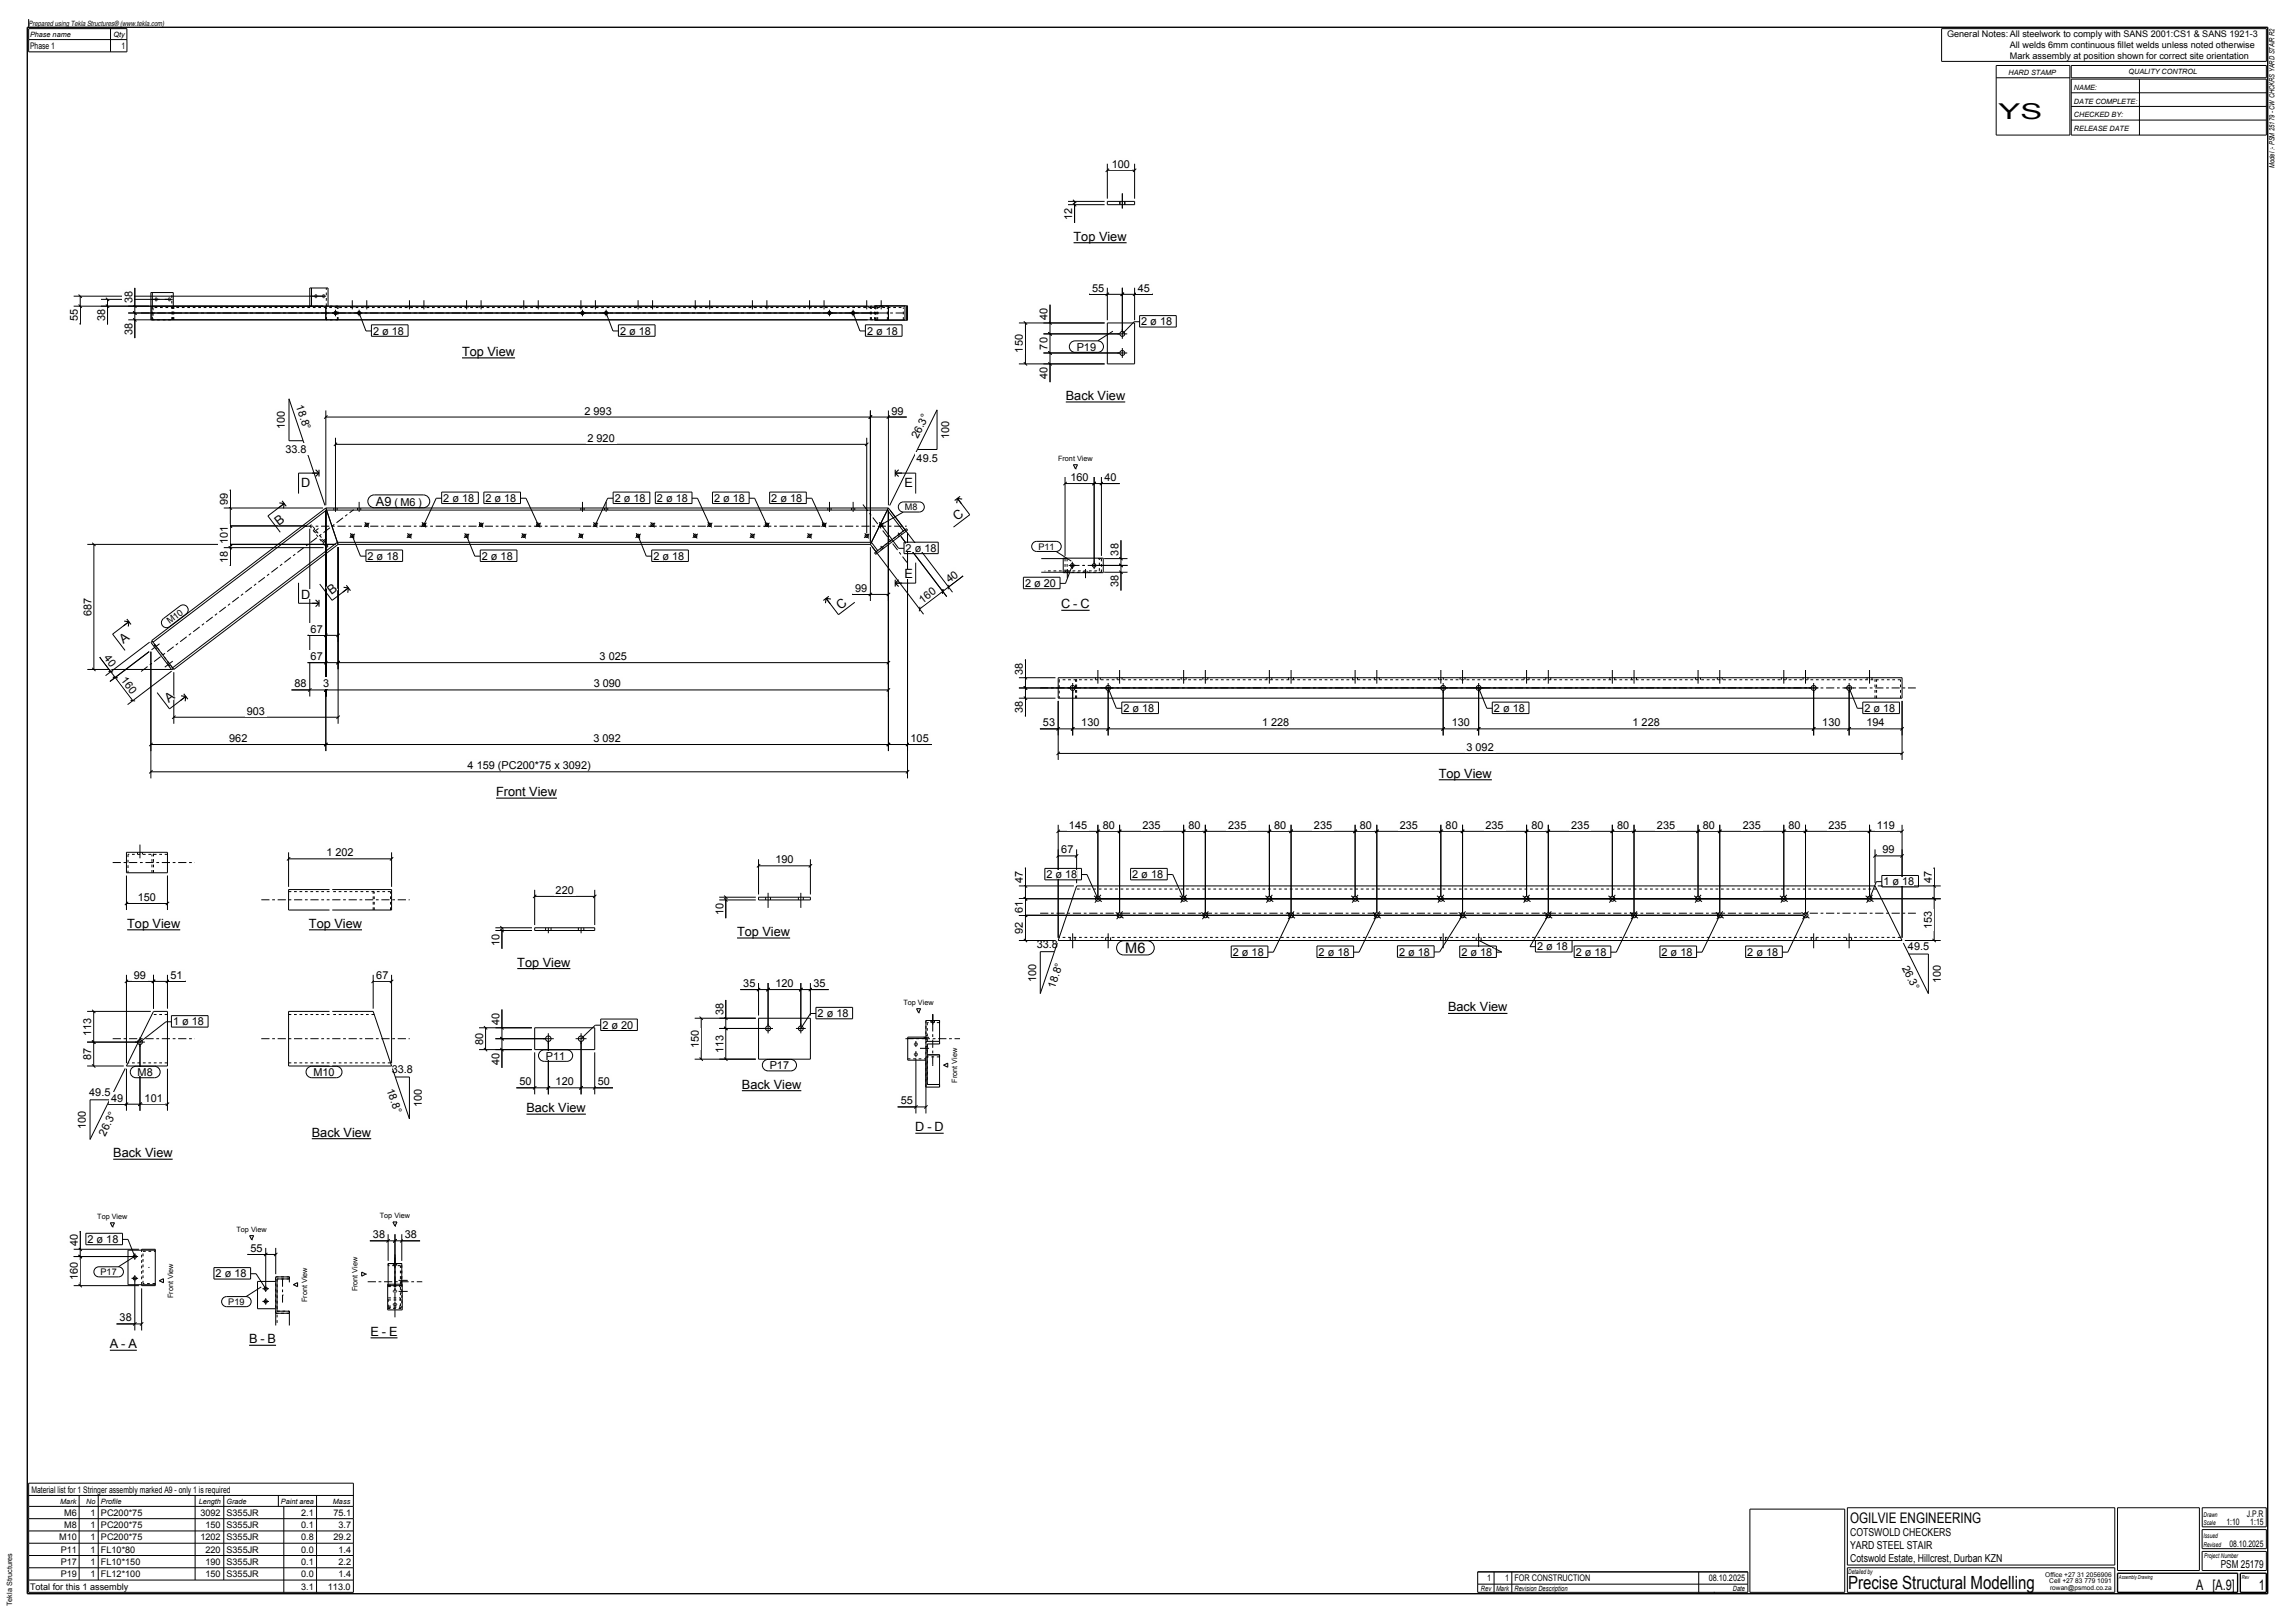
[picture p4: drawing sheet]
<svg xmlns="http://www.w3.org/2000/svg" width="841mm" height="594mm" viewBox="0 0 841 594" stroke-linecap="round" stroke-linejoin="round" font-family="sans-serif">
<defs><g id="words">
<text font-size="8" x="732.4" y="43.5">YS</text>
<text font-size="6.7" x="677.2" y="582.3">Precise Structural Modelling</text>
<g font-size="5.3">
<text x="412.4" y="349.3">M6</text>
<text x="678" y="558">OGILVIE ENGINEERING</text>
<text x="804.8" y="582.5">A [A.9]</text>
<text x="827.8" y="582.5">1</text>
</g>
<g font-size="4.7">
<text x="393.4" y="88.2">Top View</text>
<text x="169.3" y="130.4">Top View</text>
<text x="390.6" y="146.5">Back View</text>
<text x="110.4" y="178.6">D</text>
<text x="331.4" y="178.6">E</text>
<text x="137.8" y="185.5">A9</text>
<text x="350.7" y="190.9" transform="rotate(-37 350.7 190.9)">C</text>
<text x="102.1" y="192.6" transform="rotate(-37 102.1 192.6)">B</text>
<text x="331.4" y="211.9">E</text>
<text x="110.4" y="219.3">D</text>
<text x="121.4" y="218" transform="rotate(-37 121.4 218)">B</text>
<text x="308" y="223.4" transform="rotate(-37 308 223.4)">C</text>
<text x="388.9" y="222.9">C - C</text>
<text x="45.2" y="235.9" transform="rotate(-37 45.2 235.9)">A</text>
<text x="61.9" y="257.8" transform="rotate(-37 61.9 257.8)">A</text>
<text x="527.2" y="285">Top View</text>
<text x="181.8" y="291.7">Front View</text>
<text x="46.6" y="340">Top View</text>
<text x="113.2" y="340">Top View</text>
<text x="270.1" y="343">Top View</text>
<text x="189.6" y="354.2">Top View</text>
<text x="530.6" y="370.6">Back View</text>
<text x="271.9" y="398.9">Back View</text>
<text x="192.9" y="407.5">Back View</text>
<text x="114.3" y="416.5">Back View</text>
<text x="335.4" y="414.5">D</text>
<text x="339.8" y="414.5">-</text>
<text x="342.4" y="414.5">D</text>
<text x="41.5" y="424">Back View</text>
<text x="135.8" y="489.5">E - E</text>
<text x="40.3" y="494">A</text>
<text x="44.4" y="494">-</text>
<text x="47" y="494">A</text>
<text x="91.3" y="492.2">B - B</text>
</g>
<g font-size="4">
<text x="407.4" y="61.5">100</text>
<text x="392.9" y="80.6" transform="rotate(-90 392.9 80.6)">12</text>
<text x="400.2" y="106.9">55</text>
<text x="416.9" y="106.9">45</text>
<text x="48.5" y="111.1" transform="rotate(-90 48.5 111.1)">38</text>
<text x="28.5" y="117.8" transform="rotate(-90 28.5 117.8)">55</text>
<text x="38.5" y="117.8" transform="rotate(-90 38.5 117.8)">38</text>
<text x="383.9" y="117.2" transform="rotate(-90 383.9 117.2)">40</text>
<text x="418.2" y="119.2">2 ø 18</text>
<text x="48.5" y="122.8" transform="rotate(-90 48.5 122.8)">38</text>
<text x="136.7" y="122.6">2 ø 18</text>
<text x="227.2" y="122.6">2 ø 18</text>
<text x="317.7" y="122.6">2 ø 18</text>
<text x="374.9" y="129.2" transform="rotate(-90 374.9 129.2)">150</text>
<text x="383.9" y="128.1" transform="rotate(-90 383.9 128.1)">70</text>
<text x="394.6" y="128.5">P19</text>
<text x="383.9" y="138.9" transform="rotate(-90 383.9 138.9)">40</text>
<text x="108.4" y="148.9" transform="rotate(71 108.4 148.9)">18.8°</text>
<text x="214.2" y="151.9">2 993</text>
<text x="326.7" y="151.9">99</text>
<text x="104.4" y="157.2" transform="rotate(-90 104.4 157.2)">100</text>
<text x="215.3" y="161.9">2 920</text>
<text x="336.4" y="161" transform="rotate(-64 336.4 161)">26.3°</text>
<text x="347.9" y="160.8" transform="rotate(-90 347.9 160.8)">100</text>
<text x="104.6" y="166">33.8</text>
<text x="335.9" y="169.2">49.5</text>
<text x="392.3" y="176.3">160</text>
<text x="404.7" y="176.3">40</text>
<text x="83.5" y="185" transform="rotate(-90 83.5 185)">99</text>
<text x="144.5" y="185.5">( M6 )</text>
<text x="162.4" y="183.9">2 ø 18</text>
<text x="177.9" y="183.9">2 ø 18</text>
<text x="225.3" y="183.9">2 ø 18</text>
<text x="240.7" y="183.9">2 ø 18</text>
<text x="261.7" y="183.9">2 ø 18</text>
<text x="282.6" y="183.9">2 ø 18</text>
<text x="83.5" y="199.4" transform="rotate(-90 83.5 199.4)">101</text>
<text x="331.9" y="202.3">2 ø 18</text>
<text x="409.9" y="203.6" transform="rotate(-90 409.9 203.6)">38</text>
<text x="83.5" y="206.3" transform="rotate(-90 83.5 206.3)">18</text>
<text x="134.7" y="205.1">2 ø 18</text>
<text x="176.6" y="205.1">2 ø 18</text>
<text x="239.4" y="205.1">2 ø 18</text>
<text x="347.9" y="213.7" transform="rotate(-37 347.9 213.7)">40</text>
<text x="375.6" y="215.1">2 ø 20</text>
<text x="409.9" y="215.3" transform="rotate(-90 409.9 215.3)">38</text>
<text x="313.4" y="216.9">99</text>
<text x="338" y="221.2" transform="rotate(-37 338 221.2)">160</text>
<text x="33.5" y="225.7" transform="rotate(-90 33.5 225.7)">687</text>
<text x="113.8" y="231.9">67</text>
<text x="37.9" y="241.2" transform="rotate(53 37.9 241.2)">40</text>
<text x="113.8" y="241.9">67</text>
<text x="219.7" y="241.9">3 025</text>
<text x="44.1" y="249.3" transform="rotate(53 44.1 249.3)">160</text>
<text x="107.9" y="251.9">88</text>
<text x="118.4" y="251.9">3</text>
<text x="217.6" y="251.9">3 090</text>
<text x="374.9" y="247.2" transform="rotate(-90 374.9 247.2)">38</text>
<text x="90.5" y="261.9">903</text>
<text x="374.9" y="261.4" transform="rotate(-90 374.9 261.4)">38</text>
<text x="411.7" y="260.9">2 ø 18</text>
<text x="547.4" y="260.9">2 ø 18</text>
<text x="683.2" y="260.9">2 ø 18</text>
<text x="382.2" y="266.2">53</text>
<text x="396.2" y="266.2">130</text>
<text x="462.5" y="266.2">1 228</text>
<text x="532" y="266.2">130</text>
<text x="598.2" y="266.2">1 228</text>
<text x="667.8" y="266.2">130</text>
<text x="684" y="266.2">194</text>
<text x="84" y="271.9">962</text>
<text x="217.5" y="271.9">3 092</text>
<text x="333.7" y="271.9">105</text>
<text x="537.4" y="275.2">3 092</text>
<text x="171.4" y="281.9">4 159 (PC200*75 x 3092)</text>
<text x="391.7" y="303.7">145</text>
<text x="404.1" y="303.7">80</text>
<text x="418.7" y="303.7">235</text>
<text x="435.5" y="303.7">80</text>
<text x="450.1" y="303.7">235</text>
<text x="466.9" y="303.7">80</text>
<text x="481.5" y="303.7">235</text>
<text x="498.3" y="303.7">80</text>
<text x="512.9" y="303.7">235</text>
<text x="529.8" y="303.7">80</text>
<text x="544.4" y="303.7">235</text>
<text x="561.2" y="303.7">80</text>
<text x="575.8" y="303.7">235</text>
<text x="592.6" y="303.7">80</text>
<text x="607.2" y="303.7">235</text>
<text x="624" y="303.7">80</text>
<text x="638.6" y="303.7">235</text>
<text x="655.4" y="303.7">80</text>
<text x="670" y="303.7">235</text>
<text x="687.7" y="303.7">119</text>
<text x="119.6" y="313.8">1 202</text>
<text x="284.1" y="316.4">190</text>
<text x="388.9" y="312.7">67</text>
<text x="689.8" y="312.7">99</text>
<text x="374.9" y="323.5" transform="rotate(-90 374.9 323.5)">47</text>
<text x="383.5" y="321.8">2 ø 18</text>
<text x="414.9" y="321.8">2 ø 18</text>
<text x="707.9" y="323.5" transform="rotate(-90 707.9 323.5)">47</text>
<text x="203.6" y="327.6">220</text>
<text x="690.2" y="324.4">1 ø 18</text>
<text x="50.5" y="330.2">150</text>
<text x="265.1" y="335.3" transform="rotate(-90 265.1 335.3)">10</text>
<text x="374.9" y="334.6" transform="rotate(-90 374.9 334.6)">61</text>
<text x="707.9" y="340.3" transform="rotate(-90 707.9 340.3)">153</text>
<text x="183" y="346.5" transform="rotate(-90 183 346.5)">10</text>
<text x="374.9" y="342.2" transform="rotate(-90 374.9 342.2)">92</text>
<text x="379.9" y="347.2">33.8</text>
<text x="451.8" y="350.3">2 ø 18</text>
<text x="483.2" y="350.3">2 ø 18</text>
<text x="512.7" y="350.2">2 ø 18</text>
<text x="535.5" y="350.3">2 ø 18</text>
<text x="563.2" y="348.2">2 ø 18</text>
<text x="577.5" y="350.3">2 ø 18</text>
<text x="608.9" y="350.3">2 ø 18</text>
<text x="640.3" y="350.3">2 ø 18</text>
<text x="699.2" y="348.1">49.5</text>
<text x="49.1" y="358.7">99</text>
<text x="62.5" y="358.7">51</text>
<text x="137.9" y="358.7">67</text>
<text x="379.7" y="359.7" transform="rotate(-90 379.7 359.7)">100</text>
<text x="697" y="354.6" transform="rotate(64 697 354.6)">26.3°</text>
<text x="272.4" y="361.7">35</text>
<text x="284.1" y="361.7">120</text>
<text x="298.1" y="361.7">35</text>
<text x="386.6" y="362.3" transform="rotate(-71 386.6 362.3)">18.8°</text>
<text x="711.2" y="360.2" transform="rotate(-90 711.2 360.2)">100</text>
<text x="265.1" y="372" transform="rotate(-90 265.1 372)">38</text>
<text x="63.4" y="375.8">1 ø 18</text>
<text x="183" y="375.5" transform="rotate(-90 183 375.5)">40</text>
<text x="220.7" y="377">2 ø 20</text>
<text x="299.6" y="372.7">2 ø 18</text>
<text x="33.4" y="379.6" transform="rotate(-90 33.4 379.6)">113</text>
<text x="177" y="382.8" transform="rotate(-90 177 382.8)">80</text>
<text x="256.1" y="384" transform="rotate(-90 256.1 384)">150</text>
<text x="33.4" y="388.5" transform="rotate(-90 33.4 388.5)">87</text>
<text x="200" y="388.3">P11</text>
<text x="265.1" y="385.8" transform="rotate(-90 265.1 385.8)">113</text>
<text x="50.4" y="394.3">M8</text>
<text x="114.8" y="394.3">M10</text>
<text x="143.6" y="393.2">33.8</text>
<text x="183" y="390.2" transform="rotate(-90 183 390.2)">40</text>
<text x="282.1" y="391.8">P17</text>
<text x="32.7" y="401.5">49.5</text>
<text x="141.7" y="399.3" transform="rotate(71 141.7 399.3)">18.8°</text>
<text x="190.4" y="397.7">50</text>
<text x="203.6" y="397.7">120</text>
<text x="219.1" y="397.7">50</text>
<text x="40.8" y="403.7">49</text>
<text x="53" y="403.7">101</text>
<text x="154.5" y="405.7" transform="rotate(-90 154.5 405.7)">100</text>
<text x="330.1" y="404.7">55</text>
<text x="31.5" y="413.6" transform="rotate(-90 31.5 413.6)">100</text>
<text x="38.5" y="416.5" transform="rotate(-64 38.5 416.5)">26.3°</text>
<text x="32.1" y="455.5">2 ø 18</text>
<text x="136.7" y="453.8">38</text>
<text x="148.4" y="453.8">38</text>
<text x="28.5" y="456.7" transform="rotate(-90 28.5 456.7)">40</text>
<text x="91.8" y="458.8">55</text>
<text x="28.5" y="469.1" transform="rotate(-90 28.5 469.1)">160</text>
<text x="79" y="468.1">2 ø 18</text>
<text x="43.8" y="484.2">38</text>
<text x="678" y="563">COTSWOLD CHECKERS</text>
<text x="678" y="567.5">YARD STEEL STAIR</text>
<text x="678" y="572.5">Cotswold Estate, Hillcrest, Durban KZN</text>
<text x="813.8" y="574.5">PSM 25179</text>
</g>
<g font-size="3.3">
<text x="11" y="18">Phase 1</text>
<text x="44.5" y="18">1</text>
<text x="713.5" y="13.5">General Notes: All steelwork to comply with SANS 2001:CS1 &amp; SANS 1921-3</text>
<text x="736.5" y="17.5">All welds 6mm continuous fillet welds unless noted otherwise</text>
<text x="736.5" y="21.5">Mark assembly at position shown for correct site orientation</text>
<text x="331.6" y="187">M8</text>
<text x="380.5" y="201.5">P11</text>
<text x="62.2" y="228.8" transform="rotate(-37 62.2 228.8)">M10</text>
<text x="36.9" y="467.3">P17</text>
<text x="83.7" y="478.2">P19</text>
<text x="11.5" y="547">Material list for 1 Stringer assembly marked A9 - only 1 is required</text>
<text x="23.5" y="555.5">M6</text>
<text x="33.1" y="555.5">1</text>
<text x="37" y="555.5">PC200*75</text>
<text x="73.4" y="555.5">3092 S355JR</text>
<text x="110.4" y="555.5">2.1</text>
<text x="122.2" y="555.5">75.1</text>
<text x="823.4" y="555.7">J.P.R</text>
<text x="23.5" y="560">M8</text>
<text x="33.1" y="560">1</text>
<text x="37" y="560">PC200*75</text>
<text x="75.3" y="560">150 S355JR</text>
<text x="110.4" y="560">0.1</text>
<text x="124" y="560">3.7</text>
<text x="815.8" y="559">1:10</text>
<text x="824.6" y="559">1:15</text>
<text x="21.7" y="564.5">M10</text>
<text x="22.2" y="569">P11</text>
<text x="33.1" y="569">1</text>
<text x="33.1" y="564.5">1</text>
<text x="37" y="564.5">PC200*75</text>
<text x="37" y="569">FL10*80</text>
<text x="73.4" y="564.5">1202 S355JR</text>
<text x="75.3" y="569">220 S355JR</text>
<text x="110.4" y="564.5">0.8</text>
<text x="110.4" y="569">0.0</text>
<text x="122.2" y="564.5">29.2</text>
<text x="124" y="569">1.4</text>
<text x="817" y="567">08.10.2025</text>
<text x="22.2" y="573.5">P17</text>
<text x="33.1" y="573.5">1</text>
<text x="37" y="573.5">FL10*150</text>
<text x="75.3" y="573.5">190 S355JR</text>
<text x="110.4" y="573.5">0.1</text>
<text x="124" y="573.5">2.2</text>
<text x="22.2" y="578">P19</text>
<text x="33.1" y="578">1</text>
<text x="37" y="578">FL12*100</text>
<text x="75.3" y="578">150 S355JR</text>
<text x="110.4" y="578">0.0</text>
<text x="124" y="578">1.4</text>
<text x="545" y="579.5">1</text>
<text x="551.5" y="579.5">1 FOR CONSTRUCTION</text>
<text x="626.2" y="579.5">08.10.2025</text>
<text x="11" y="582.5">Total for this 1 assembly</text>
<text x="110.4" y="582.5">3.1</text>
<text x="120.2" y="582.5">113.0</text>
</g>
<g font-size="2.7">
<text x="10.5" y="9.5">Prepared using Tekla Structures® (www.tekla.com)</text>
<text x="11" y="13.5">Phase name</text>
<text x="41.6" y="13.5">Qty</text>
<text x="736" y="27.5">HARD STAMP</text>
<text x="780" y="27">QUALITY CONTROL</text>
<text x="760" y="33">NAME:</text>
<text x="760" y="38">DATE COMPLETE:</text>
<text x="760" y="43">CHECKED BY:</text>
<text x="760" y="48">RELEASE DATE</text>
<text x="833.5" y="61.5" transform="rotate(-90 833.5 61.5)">Model :- PSM 25179 - CW CHCKRS YARD STAIR R2</text>
<text x="387.7" y="168.8">Front View</text>
<text x="331.1" y="368.1">Top View</text>
<text x="350.8" y="396.7" transform="rotate(-90 350.8 396.7)">Front View</text>
<text x="35.6" y="446.6">Top View</text>
<text x="139.2" y="446.3">Top View</text>
<text x="86.7" y="451.3">Top View</text>
<text x="131" y="473.3" transform="rotate(-90 131 473.3)">Front View</text>
<text x="63.4" y="475.7" transform="rotate(-90 63.4 475.7)">Front View</text>
<text x="112.5" y="477.1" transform="rotate(-90 112.5 477.1)">Front View</text>
<text x="22.1" y="551">Mark</text>
<text x="31.6" y="551">No</text>
<text x="37" y="551">Profile</text>
<text x="72.8" y="551">Length</text>
<text x="83" y="551">Grade</text>
<text x="102.9" y="551">Paint area</text>
<text x="122" y="551">Mass</text>
<text x="542.7" y="583">Rev</text>
<text x="548.3" y="583">Mark</text>
<text x="555" y="583">Revision Description</text>
<text x="635" y="583">Date</text>
<text x="4.5" y="588.5" transform="rotate(-90 4.5 588.5)">Tekla Structures</text>
</g>
<g font-size="2.4">
<text x="807.5" y="555.7">Drawn</text>
<text x="807.5" y="559">Scale</text>
<text x="807.5" y="563.8">Issued</text>
<text x="807.5" y="566.8">Revised</text>
<text x="807.7" y="570.7">Project Number</text>
<text x="677.2" y="576.7">Detailed by</text>
<text x="749.5" y="578">Office +27 31 2056906</text>
<text x="751" y="580.3">Cell +27 83 779 1091</text>
<text x="751.3" y="582.5">rowan@psmod.co.za</text>
</g>
<g font-size="2">
<text x="776.5" y="578.5">Assembly Drawing</text>
<text x="821.5" y="578.5">Rev</text>
</g>
</g></defs>
<path d="M10 10h821v574h-821z" fill="none" stroke="#000" stroke-width=".5"/>
<path d="M181.8 292.5h22.3" fill="none" stroke="#000" stroke-width=".4"/>
<path d="M181.8 288.2h22.3v3.5h-22.3z" fill-rule="evenodd" fill="#fefefb"/>
<path d="M169.3 131.1h19.5" fill="none" stroke="#000" stroke-width=".4"/>
<path d="M169.3 126.9h19.5v3.5h-19.5z" fill-rule="evenodd" fill="#fefefb"/>
<path d="M91.3 493h9.9" fill="none" stroke="#000" stroke-width=".4"/>
<g fill="#fefefb">
<path d="M91.3 488.7h3.1v3.5h-3.1z" fill-rule="evenodd"/>
<path d="M95.4 488.7h1.6v3.5h-1.6z" fill-rule="evenodd"/>
<path d="M98 488.7h3.2v3.5h-3.2z" fill-rule="evenodd"/>
</g>
<path d="M91.5 452.8h1.5l-.8 1.5zM107.5 470.7l1.5-.7v1.5zM40.3 494.8h9.8" fill="none" stroke="#000" stroke-width=".4"/>
<g fill="#fefefb">
<path d="M40.3 490.5h3.1v3.5h-3.1z" fill-rule="evenodd"/>
<path d="M44.4 490.5h1.6v3.5h-1.6z" fill-rule="evenodd"/>
<path d="M47 490.5h3.1v3.5h-3.1z" fill-rule="evenodd"/>
</g>
<path d="M388.9 223.6h10.4M40.4 448.1h1.5l-.7 1.5zM58.4 469.3l1.5-.7v1.5z" fill="none" stroke="#000" stroke-width=".4"/>
<g fill="#fefefb">
<path d="M388.9 219.4h3.4v3.5h-3.4z" fill-rule="evenodd"/>
<path d="M393.3 219.4h1.6v3.5h-1.6z" fill-rule="evenodd"/>
<path d="M395.9 219.4h3.4v3.5h-3.4z" fill-rule="evenodd"/>
</g>
<path d="M393.3 170.3h1.5l-.7 1.5zM335.4 415.3h10.4" fill="none" stroke="#000" stroke-width=".4"/>
<g fill="#fefefb">
<path d="M335.4 411h3.4v3.5h-3.4z" fill-rule="evenodd"/>
<path d="M339.8 411h1.6v3.5h-1.6z" fill-rule="evenodd"/>
<path d="M342.4 411h3.4v3.5h-3.4z" fill-rule="evenodd"/>
</g>
<path d="M335.9 369.6h1.5l-.8 1.5zM345.8 390.3l1.5-.7v1.5zM135.8 490.2h9.9" fill="none" stroke="#000" stroke-width=".4"/>
<g fill="#fefefb">
<path d="M135.8 486h3.1v3.5h-3.1z" fill-rule="evenodd"/>
<path d="M140 486h1.5v3.5h-1.5z" fill-rule="evenodd"/>
<path d="M142.6 486h3.1v3.5h-3.1z" fill-rule="evenodd"/>
</g>
<path d="M46.6 340.7h19.5M144 447.8h1.5l-.8 1.5zM132.5 466.1l1.5 .8-1.5 .7z" fill="none" stroke="#000" stroke-width=".4"/>
<path d="M46.6 336.5h19.5v3.5h-19.5z" fill-rule="evenodd" fill="#fefefb"/>
<path d="M41.5 424.8h21.8" fill="none" stroke="#000" stroke-width=".4"/>
<path d="M41.5 420.5h21.8v3.5h-21.8z" fill-rule="evenodd" fill="#fefefb"/>
<path d="M113.2 340.7h19.5" fill="none" stroke="#000" stroke-width=".4"/>
<path d="M113.2 336.5h19.5v3.5h-19.5z" fill-rule="evenodd" fill="#fefefb"/>
<path d="M114.3 417.3h21.7" fill="none" stroke="#000" stroke-width=".4"/>
<path d="M114.3 413h21.7v3.5h-21.7z" fill-rule="evenodd" fill="#fefefb"/>
<path d="M189.6 354.9h19.4" fill="none" stroke="#000" stroke-width=".4"/>
<path d="M189.6 350.7h19.4v3.5h-19.4z" fill-rule="evenodd" fill="#fefefb"/>
<path d="M192.9 408.3h21.8" fill="none" stroke="#000" stroke-width=".4"/>
<path d="M192.9 404h21.8v3.5h-21.8z" fill-rule="evenodd" fill="#fefefb"/>
<path d="M270.1 343.7h19.4" fill="none" stroke="#000" stroke-width=".4"/>
<path d="M270.1 339.5h19.4v3.5h-19.4z" fill-rule="evenodd" fill="#fefefb"/>
<path d="M271.9 399.7h21.7" fill="none" stroke="#000" stroke-width=".4"/>
<path d="M271.9 395.4h21.7v3.5h-21.7z" fill-rule="evenodd" fill="#fefefb"/>
<path d="M393.4 88.9h19.4" fill="none" stroke="#000" stroke-width=".4"/>
<path d="M393.4 84.7h19.4v3.5h-19.4z" fill-rule="evenodd" fill="#fefefb"/>
<path d="M390.6 147.3h21.7" fill="none" stroke="#000" stroke-width=".4"/>
<path d="M390.6 143h21.7v3.5h-21.7z" fill-rule="evenodd" fill="#fefefb"/>
<path d="M527.2 285.7h19.5" fill="none" stroke="#000" stroke-width=".4"/>
<path d="M527.2 281.5h19.5v3.5h-19.5z" fill-rule="evenodd" fill="#fefefb"/>
<path d="M530.6 371.4h21.8" fill="none" stroke="#000" stroke-width=".4"/>
<path d="M530.6 367.1h21.8v3.5h-21.8z" fill-rule="evenodd" fill="#fefefb"/>
<g fill="none" stroke="#000" stroke-width=".37" stroke-dasharray="1 1 1 1" stroke-linecap="butt">
<path d="M55.6 117.2h7.9M55.8 112.2v5M56.1 112.7v4.5M63 117.2v-10M63.2 117.2v-4.5M63.5 112.2v5M63.7 117.2v-5M113.5 112.2h5.9M119.6 112.2v-6.7M119.7 117.2v-4.5M123.6 112.7h-67.5M123.6 117.2v-4.5"/>
<path d="M123.9 117.2v-5M123.9 117.2h-4.5M123.9 112.2h-4.5M318.9 112.2v5M318.9 117.2h2.7M319.3 117.2v-4.5M319.3 112.7h11.7M319.3 112.7h-195.7M320.5 112.2v5M320.9 117.4v-5.4M321 117.2v-5M321.6 117.2v-4.5"/>
<path d="M325.2 117.2v-4.5M325.6 117.2h-.4M325.6 112.2h-6.7M331 117.2v-4.5M113.5 192.7l6.1 8M114.2 192.2l-.7 .5M119.6 200.7l.6-.5M120.2 200.2l-6-8M321 202.2l10.6-8.1M389.6 209.7h.7M390.3 209.7v-5M390.3 204.7h.7"/>
<path d="M390.3 204.7h-.7M391 204.7v4.5M391 209.2h11.9M391 209.2h-8.2M402.9 209.2v-4.5M402.9 204.7h.7M402.9 204.7h-.6M403.6 204.7v5M403.6 209.7h-13.3M63.2 244.7l-7.1-9.4M388.2 249.1v6.7M394.1 255.8v-6.7"/>
<path d="M394.5 255.8v-7.5M687.1 255.8v-7.5M687.7 255.8v-6.7M696.4 249.1h-308.2M696.4 255.8v-6.7M46.9 313.1v6.7M55.7 319.8v-6.7M56.2 319.8v-7.5M61.4 313.1h-14.5M120.7 326.7h-15M136.7 333.5v-7.5M137.1 333.5v-6.8"/>
<path d="M143.1 326.7h-21.4M143.1 333.5v-6.8M687.7 325.8h-293.6M696.4 343.5h-308.2M61.4 371.8h-5.7M120.7 371.8h-15M137.1 371.8h-15.4M339.3 374v6M339.8 374.7v22.7M344.3 374.7v-.7M344.3 374.7h-4.5M61.4 389.5h-14.5"/>
<path d="M120.7 389.5h-15M143.1 389.5h-21.4M332.6 388h6.7M339.3 398.4v-16.8M339.3 387.3h5M339.3 380v1.6M344.3 387.3v-.8M344.3 398.4v-1M344.3 381.6v1M52.4 458.5h4.5M56.9 458.5v-.4M51.9 470.8v-12.7"/>
<path d="M52.4 470.4v-11.9M56.9 470.8v-.4M56.9 470.4h-4.5M101 467.9h5M101.5 468.7v11.8M106 467.9v.8M106 468.7h-4.5M142.1 479.5h5.3M142.2 476.4h5M142.2 479.1v-3.5M142.2 475.6h4.5M142.2 478.6h4.5"/>
<path d="M142.2 470.6v.9M142.2 471.5h4.5M142.2 471h5M142.2 463v.8M146.7 478.6v-14.8M146.7 463.8h-4.5M147.2 470.6v8.5M147.2 479.1h-5M147.2 470.6v-7.6M101 481.2v-13.3M101.5 480.5h4.5M101.5 484.8v-4.3"/>
<path d="M106 480.5v.7M106 481.2h-5"/>
</g>
<path d="M115.4 193.9l-.6 .5M116.1 194.8l-.6 .5M116.7 193.7l-2.9 2.2M118.2 197.6l-.6 .5M119 198.6l-.7 .4M119.5 197.4l-2.9 2.2M339.8 379.5h-.5M339.8 380.7h-.5M340.5 380.1h-3.4" fill="none" stroke="#000" stroke-width=".37" stroke-dasharray="2 2" stroke-linecap="butt"/>
<g fill="none" stroke="#000" stroke-width=".37">
<path d="M10.5 10.5h36v8.5h-36zM10.5 7v3M10.5 14.5h36M40.5 10.5v8.5M711.5 10.5h119v12h-119zM731.5 24h27v25.5h-27zM731.5 28.5h27M759 24h71.5v4.5h-71.5zM759 29h71.5v20.5h-71.5zM759 34h71.5M759 39h71.5M784 29v20.5"/>
<path d="M759 44h71.5M391.4 73.8h13.4M391.4 75h13.4M393.2 74.4l1.2 1.2M393.2 73.2l1.2 1.2M393.8 73.8v7.9M405.8 60v12.8M405.8 73.8h10v1.2h-10zM405.8 62.4h10M406.4 61.8l-1.2 1.2M410.4 73.8v1.2M411.3 70.9v5.5"/>
<path d="M412.2 73.8v1.2M415.8 60v12.8M416.4 61.8l-1.2 1.2M27 112.2h304.6v5h-284.6M27 108.5h92.5M28.8 111.6l1.2 1.2M28.8 107.9l1.2 1.2M29.4 108.5v10.4M37 109.7h26.3M38.8 111.6l1.2 1.2M38.8 109.1l1.2 1.2M39.4 109.7v9.2"/>
<path d="M47 114.7h275.1M48.8 114.1l1.2 1.2M48.8 111.6l1.2 1.2M48.8 116.6l1.2 1.2M49.4 105.5v18.4M55.6 112.2v5M55.8 107.2v5M56.9 109.7v.1M56.9 109.6v.1M56.9 109.6h.1M56.9 109.8v.1M56.9 109.5v.1"/>
<path d="M56.9 109.9h.1M56.9 109.9v.1M56.9 109.4v.1M56.9 110l.1 .1M56.9 109.4h.1M57 109.3l-.1 .1M57 110.1h.1M57 109.3h.1M57 110.2h.1M57 109.2v.1M57.1 109.2h-.1M57.1 110.3h.1"/>
<path d="M57.1 109.1v.1M57.2 109.1h.1M57.2 110.3h.1M57.3 110.3h-.1M57.3 109.1h.1M57.4 109.1v.1M57.4 110.2l-.1 .1M57.4 110.2h.1M57.4 109.2h.1M57.5 109.2v.1M57.5 110.1l-.1 .1M57.5 109.3h.1"/>
<path d="M57.5 110.1h.1M57.5 109.3v.1M57.5 109.4h.1M57.6 110l-.1 .1M57.6 109.4v.1M57.6 109.9v.1M57.6 109.9h.1M57.6 109.5v.1M57.6 109.8v.1M57.6 109.6h.1M57.6 109.6v.1M57.6 109.7v.1"/>
<path d="M61.7 109.7v.1M61.7 109.6v.1M61.7 109.6h.1M61.7 109.8v.1M61.7 109.5v.1M61.7 109.9h.1M61.7 109.9l.1 .1M61.8 109.4l-.1 .1M61.8 110v.1M61.8 109.4h.1M61.8 109.3v.1M61.8 110.1h.1"/>
<path d="M61.8 109.3h.1M61.8 109.2v.1M61.8 110.2h.1M61.9 109.2h-.1M61.9 110.2v.1M61.9 109.1v.1M61.9 110.3h.1M62 109.1h-.1M62 110.3h.1M62 109.1h.1M62.1 109.1h-.1M62.1 110.3h.1"/>
<path d="M62.1 109.1h.1M62.2 109.1h.1M62.2 110.3h-.1M62.2 109.1l.1 .1M62.2 110.2v.1M62.3 109.2h.1M62.3 110.2h-.1M62.3 109.2l.1 .2M62.3 110.1v.1M62.4 109.4h.1M62.4 110l-.1 .1M62.4 109.4v.1"/>
<path d="M62.4 109.9v.1M62.4 109.9h.1M62.4 109.5v.1M62.4 109.8v.1M62.4 109.6h.1M62.4 109.6v.1M62.4 109.7v.1M63.5 112.2v-5h-8.2v10M113.5 112.2v-6.7h6.7v6.7M114.2 105.5v6.7M115.4 108.5v.1M115.4 108.6v.1"/>
<path d="M115.4 108.4v.1M115.4 108.4h.1M115.4 108.7v.1M115.4 108.3v.1M115.4 108.8h.1M115.4 108.2v.1M115.4 108.8l.1 .1M115.5 108.9h.1M115.5 108.9v.1M115.5 108.1l-.1 .1M115.5 109h.1M115.5 108.1h.1"/>
<path d="M115.6 109l.1 .1M115.6 108l-.1 .1M115.6 108h.1M115.7 108h-.1M115.7 109.1h.1M115.7 107.9h.1M115.8 107.9h-.1M115.8 109.1h.1M115.8 107.9h.1M115.8 107.9l.1 .1M115.9 109.1h-.1M115.9 109.1h.1"/>
<path d="M115.9 108h.1M116 109l-.1 .1M116 108v.1M116 108.1h.1M116.1 108.1v.1M116.1 108.9l-.1 .1M116.1 108.2h.1M116.1 108.8v.1M116.1 108.2v.1M116.1 108.8h.1M116.1 108.3v.2M116.1 108.7v.1"/>
<path d="M116.1 108.6v.1M116.1 108.5v.1M118.2 108.5v.1M118.2 108.6v.1M118.2 108.4v.1M118.2 108.4h.1M118.2 108.7l.1 .1M118.3 108.3l-.1 .1M118.3 108.8h.1M118.3 108.2v.1M118.3 108.8v.1M118.3 108.2h.1"/>
<path d="M118.3 108.9l.1 .1M118.3 108.1v.1M118.3 108.1h.1M118.4 108.1h-.1M118.4 109h.1M118.4 109l.1 .1M118.4 108v.1M118.5 108h-.1M118.5 109.1h.1M118.5 107.9v.1M118.6 107.9h-.1M118.6 109.1h.1"/>
<path d="M118.6 107.9h.1M118.7 107.9v.1M118.7 109.1h.1M118.7 108h.1M118.8 108v.1M118.8 109l-.1 .1M118.8 109h.1M118.8 108.1h.1M118.9 108.1h.1M118.9 108.1v.1M118.9 108.9l-.1 .1M118.9 108.2h.1"/>
<path d="M118.9 108.8v.1M118.9 108.2v.1M118.9 108.8h.1M118.9 108.3v.1M118.9 108.7v.1M118.9 108.4h.1M119 108.4l-.1 .3M119.4 112.2v5M122.9 113.5v2.4M128.5 112.2v.5M129.1 110v3.4M129.7 112.2v.5"/>
<path d="M131.6 113.5v2.4M131.6 114.7l2.5 6.6h2M133.8 112.2v.5M134.4 110v3.4M135 112.2v.5M149.4 112.2v.5M150 110v3.4M150.6 112.2v.5M154.7 112.2v.5M155.3 110v3.4M155.9 112.2v.5M170.4 112.2v.5"/>
<path d="M171 110v3.4M171.6 112.2v.5M175.7 112.2v.5M176.3 110v3.4M176.9 112.2v.5M191.3 112.2v.5M191.9 110v3.4M192.5 112.2v.5M196.6 112.2v.5M197.2 110v3.4M197.8 112.2v.5M212.3 112.2v.5"/>
<path d="M212.9 110v3.4M213.4 113.5v2.4M213.5 112.2v.5M217.6 112.2v.5M218.2 110v3.4M218.8 112.2v.5M222.1 113.5v2.4M222.1 114.7l2.5 6.6h2M233.2 112.2v.5M233.8 110v3.4M234.4 112.2v.5M238.5 112.2v.5"/>
<path d="M239.1 110v3.4M239.7 112.2v.5M254.2 112.2v.5M254.8 110v3.4M255.4 112.2v.5M259.5 112.2v.5M260.1 110v3.4M260.7 112.2v.5M275.1 112.2v.5M275.7 110v3.4M276.3 112.2v.5M280.4 112.2v.5"/>
<path d="M281 110v3.4M281.6 112.2v.5M296.1 112.2v.5M296.7 110v3.4M297.3 112.2v.5M301.4 112.2v.5M302 110v3.4M302.6 112.2v.5M304 113.5v2.4M312.6 113.5v2.4M312.6 114.7l2.5 6.6h2M317 112.2v.5"/>
<path d="M317.6 110v3.4M318.2 112.2v.5M320.5 112.2l12.1-.2v5.4l-12.1-.2M322.3 112.2v.5M322.9 110v3.4M323.5 112.2v.5M325.6 112.2v5M332.2 112v5.4M373.4 118.3h31.4M375.2 117.7l1.2 1.2M375.8 118.3v15M384.2 117.7l1.2 1.2"/>
<path d="M384.8 111.7v28.3M399.1 107.8h23.4M405.8 105.4v11.9M405.8 118.3h10v15h-10zM406.4 107.2l-1.2 1.2M411.3 105.4v18.7M411.9 107.2l-1.2 1.2M415.8 105.4v11.9M416.4 107.2l-1.2 1.2M417.6 117.9h-2l-4.3 4.4M373.4 133.3h31.4M375.2 132.7l1.2 1.2"/>
<path d="M382.4 122.3h30.7M382.4 129.3h30.7M384.2 132.7l1.2 1.2M384.2 128.7l1.2 1.2M384.2 121.7l1.2 1.2M407.8 121.4l-5.5 3.5M411.3 127.5v3.6M105.9 146.1l5.2 15.4h-5.2zM119.4 150.4v34.8M119.4 152.8h212.9M120 152.2l-1.2 1.2M318.9 150.4v48.1"/>
<path d="M319.6 152.2l-1.2 1.2M325.6 150.4v34.8M326.2 152.2l-1.2 1.2M84.4 179.5v27.9M111.1 161.5l8 23.7M116.9 173.4h-7.5v7.5M122.9 160.4v27.2M122.9 162.8h194.7M123.5 162.2l-1.2 1.2M317.6 160.4v35M318.2 162.2l-1.2 1.2M328.1 173.4h7.5v7.5"/>
<path d="M336.2 164.7h7.2v-14.5l-17.4 35.1M390.3 177.2h20M390.3 174.8v28.9M390.9 176.6l-1.2 1.2M401 174.8v33.7M401.6 176.6l-1.2 1.2M403.6 174.8v28.9M404.2 176.6l-1.2 1.2M32 199.5h90.9M33.8 198.9l1.2 1.2M34.4 199.5v45.8M82 186.2h36.4"/>
<path d="M82 192.7h30.5M83.8 198.9l1.2 1.2M83.8 192.1l1.2 1.2M83.8 185.6l1.2 1.2M104.1 184.5l-5.9 4.6 4.5 5.9M113.5 193.7v61.5M119.4 186.2l-63.8 48.5 8.1 10.6 60.2-45.8M119.4 186.2l4.5 13.3M119.4 186.2h206.2M119.4 187.2v88M122.3 186.2v.7M123.5 186.2v.7"/>
<path d="M123.9 199.5h195M128.4 195.4l1.4 1.9M129.1 196.4l3 7.4h2M130.1 195.6l-2 1.5M131 186.2v.7M131.6 183.9v3.7M132.2 186.2v.7M133.7 191.4l1.4 1.9M135.4 191.6l-2 1.4M149.3 195.4l1.5 1.9M151 195.6l-1.9 1.5M154.6 191.4l1.5 1.9"/>
<path d="M156.3 191.6l-1.9 1.4M161.8 182.6h-2l-4.5 9.7M170.3 195.4l1.4 1.9M171 196.4l3 7.4h2M171.9 195.6l-1.9 1.5M175.6 191.4l1.4 1.9M177.2 191.6l-1.9 1.4M190.7 182.6h2l4.5 9.7M191.2 195.4l1.5 1.9M192.9 195.6l-1.9 1.5M196.5 191.4l1.5 1.9M198.2 191.6l-1.9 1.4"/>
<path d="M212.2 195.4l1.4 1.9M212.8 186.2v.7M213.4 183.9v3.7M213.8 195.6l-1.9 1.5M214 186.2v.7M217.5 191.4l1.4 1.9M219.1 191.6l-1.9 1.4M221.5 186.2v.7M222.1 183.9v3.7M222.7 186.2v.7M224.7 182.6h-2l-4.5 9.7M233.1 195.4l1.5 1.9"/>
<path d="M233.8 196.4l3 7.4h2M234.8 195.6l-1.9 1.5M238.4 191.4l1.5 1.9M240.1 191.6l-1.9 1.4M253.6 182.6h2l4.5 9.7M254 195.4l1.5 1.9M255.7 195.6l-1.9 1.5M259.4 191.4l1.4 1.9M261 191.6l-1.9 1.4M274.5 182.6h2l4.5 9.7M275 195.4l1.4 1.9M276.7 195.6l-1.9 1.5"/>
<path d="M280.3 191.4l1.4 1.9M282 191.6l-1.9 1.4M295.5 182.6h2l4.5 9.7M295.9 195.4l1.5 1.9M297.6 195.6l-1.9 1.5M301.2 191.4l1.5 1.9M302.9 191.6l-1.9 1.4M303.4 186.2v.7M304 183.9v3.7M304.6 186.2v.7M312 186.2v.7M312.6 183.9v3.7"/>
<path d="M313.2 186.2v.7M316.9 195.4l1.4 1.9M318.6 195.6l-1.9 1.5M318.9 199.5l19.5 25.6M322.2 191.4l1.4 1.9M322.9 192.3l6.4 8.6h2M323.9 191.6l-1.9 1.4M325.6 186.2l-6.7 13.3M325.6 186.2l23.4 30.8M325.6 187.2v88M329 196.1l.4 .6M329.1 195.2l.8 1.1"/>
<path d="M330 195.3l.4 .6M330.1 196.5l16.8 22.1M331 194.6l-5.8-7.7h-205.5l-63.6 48.4M331 187.6l-7.5 4.3M332.6 195.3v89.9M350.8 182.6l4.6 6-6 4.6M410.8 198v18.4M82 200.7h36.6M83.8 200.1l1.2 1.2M109.4 213.6v7.5h7.5M117.2 214l4.5 6 6-4.6M119.6 201.7v53.5"/>
<path d="M123.9 200.5v64.7M302.7 219.3l4.6 5.9 5.9-4.5M312.3 217.8h13.3M318.9 200.5v19.7M319.6 217.2l-1.2 1.2M320.5 202.6l11.7-8.9 .4 .6-11.7 8.8zM321.6 201.7l-2.3-3h-195.7l-60.4 46M322.6 201l.4 .5M322.7 200.1l.8 1M323.7 200.2l.4 .5M326.2 217.2l-1.2 1.2M335.6 206.2v7.5h-7.5"/>
<path d="M345.6 215.9l-.2 1.7M347.7 214.3l-.2 1.6M352.9 211l-15.9 12.2M381.6 204.7h8M381.6 209.7h8M387 202.1l5.6 3.5M389.6 204.5h14.7v5.4h-14.7zM390.5 209.2v.5M391.1 208.5v3.4M391.6 207.2h2.7M391.7 209.2v.5M393 205.9v2.6"/>
<path d="M393 207.2l-2.5 6.6h-2M397.2 209.2v.5M397.8 208.5v3.4M398.4 209.2v.5M399.6 207.2h13.6M404.6 204.7h8.6M404.6 209.7h8.6M410.2 206.6l1.2 1.2M410.2 204.1l1.2 1.2M410.2 209.1l1.2 1.2M47.2 227.8l-5.9 4.6 4.5 5.9M54.7 238.8l-14.4 10.9"/>
<path d="M54.8 235.3l-16.1 12.3M55.3 238.8v46.4M55.8 235l-.5 .4 7.7 10.1 .5-.4M56.9 236.4l-.6 .4M57.6 237.3l-.5 .4M58.5 235.9l-3 2.2M112.7 232.8h11.2M120 232.2l-1.2 1.2M124.5 232.2l-1.2 1.2M337.1 222.3l-.2 1.7M32 245.3h30.7M33.8 244.7l1.2 1.2"/>
<path d="M36.5 240.8l12.2 15.9M39.8 246l1.6 .3M41.4 248.1l1.7 .3M47.8 256.6l1.7 .3M57.6 253.8l4.5 6 6-4.6M61.7 242.7l-.5 .4M62.4 243.7l-.5 .4M62.9 245.9l-16.1 12.3M63.3 242.3l-2.9 2.2M63.7 246.3v18.9M106.8 252.8h218.8M112.7 242.8h212.9"/>
<path d="M114.1 252.2l-1.2 1.2M120 242.2l-1.2 1.2M120 252.2l-1.2 1.2M120.2 252.2l-1.2 1.2M124.5 242.2l-1.2 1.2M326.2 242.2l-1.2 1.2M326.2 252.2l-1.2 1.2M373.4 255.8h13.4M373.4 248.3h13.4M373.4 252.1h293M375.2 251.5l1.2 1.2M375.2 247.7l1.2 1.2"/>
<path d="M375.2 255.2l1.2 1.2M375.8 241.6v20.9M387.8 248.3h309.2v7.5h-309.2zM387.8 256.8v21.7M393.1 250.3v19.2M401.4 248.3v.8M402.3 245.5v5M403.2 248.3v.8M406.1 250.3v19.2M406.1 252.1l3 7.4h2M409.4 248.3v.8M410.3 245.5v5"/>
<path d="M411.2 248.3v.8M432.8 248.3v.8M433.7 245.5v5M434.6 248.3v.8M440.8 248.3v.8M441.7 245.5v5M442.6 248.3v.8M464.3 248.3v.8M465.2 245.5v5M466.1 248.3v.8M472.2 248.3v.8M473.1 245.5v5"/>
<path d="M474 248.3v.8M495.7 248.3v.8M496.6 245.5v5M497.5 248.3v.8M503.6 248.3v.8M504.5 245.5v5M505.4 248.3v.8M527.1 248.3v.8M528 245.5v5M528.8 250.3v19.2M528.9 248.3v.8M535.1 248.3v.8"/>
<path d="M536 245.5v5M536.9 248.3v.8M541.8 250.3v19.2M541.8 252.1l3 7.4h2M558.5 248.3v.8M559.4 245.5v5M560.3 248.3v.8M566.5 248.3v.8M567.4 245.5v5M568.3 248.3v.8M589.9 248.3v.8M590.8 245.5v5"/>
<path d="M591.7 248.3v.8M597.9 248.3v.8M598.8 245.5v5M599.7 248.3v.8M621.4 248.3v.8M622.3 245.5v5M623.2 248.3v.8M629.3 248.3v.8M630.2 245.5v5M631.1 248.3v.8M652.8 248.3v.8M653.7 245.5v5"/>
<path d="M654.6 248.3v.8M660.7 248.3v.8M661.6 245.5v5M662.5 248.3v.8M664.6 250.3v19.2M675.8 252.1h3.6M677.6 250.3v19.2M677.6 252.1l3 7.4h2M684.2 248.3v.8M685.1 245.5v5M686 248.3v.8M697 256.8v21.7"/>
<path d="M55.3 272.8h286.2M55.9 272.2l-1.2 1.2M63.7 262.8h60.2M64.3 262.2l-1.2 1.2M120 272.2l-1.2 1.2M124.5 262.2l-1.2 1.2M326.2 272.2l-1.2 1.2M333.2 272.2l-1.2 1.2M381.1 267.1h315.9M387.8 276.1h309.2M388.4 266.5l-1.2 1.2M388.4 275.5l-1.2 1.2"/>
<path d="M393.7 266.5l-1.2 1.2M406.7 266.5l-1.2 1.2M529.4 266.5l-1.2 1.2M542.4 266.5l-1.2 1.2M665.2 266.5l-1.2 1.2M678.2 266.5l-1.2 1.2M697.6 266.5l-1.2 1.2M697.6 275.5l-1.2 1.2M55.3 282.8h277.3M55.9 282.2l-1.2 1.2M333.2 282.2l-1.2 1.2M46.3 312.3h15.1v7.5h-15.1z"/>
<path d="M50.4 312.3v.8M51.3 309.5v5M52.2 312.3v.8M105.7 312.3v12.7M105.7 314.7h37.8M106.3 314.1l-1.2 1.2M143.5 312.3v12.7M144.1 314.1l-1.2 1.2M278 314.9v12.9M278 317.3h19M278.6 316.7l-1.2 1.2M297 314.9v12.9"/>
<path d="M297.6 316.7l-1.2 1.2M375.8 317.9v26.7M387.8 302.2v41.4M387.8 304.6h309.2M387.8 313.6h6.7M388.4 313l-1.2 1.2M388.4 304l-1.2 1.2M394.5 311.2v12.4M395.1 313l-1.2 1.2M402.3 302.2v26.1M402.9 304l-1.2 1.2M410.3 302.2v32.2"/>
<path d="M410.9 304l-1.2 1.2M433.7 302.2v26.1M434.3 304l-1.2 1.2M441.7 302.2v32.2M442.3 304l-1.2 1.2M465.2 302.2v26.1M465.8 304l-1.2 1.2M473.1 302.2v32.2M473.7 304l-1.2 1.2M496.6 302.2v26.1M497.2 304l-1.2 1.2M504.5 302.2v32.2"/>
<path d="M505.1 304l-1.2 1.2M528 302.2v26.1M528.6 304l-1.2 1.2M536 302.2v32.2M536.6 304l-1.2 1.2M559.4 302.2v26.1M560 304l-1.2 1.2M567.4 302.2v32.2M568 304l-1.2 1.2M590.8 302.2v26.1M591.4 304l-1.2 1.2M598.8 302.2v32.2"/>
<path d="M599.4 304l-1.2 1.2M622.3 302.2v26.1M622.9 304l-1.2 1.2M630.2 302.2v32.2M630.8 304l-1.2 1.2M653.7 302.2v26.1M654.3 304l-1.2 1.2M661.6 302.2v32.2M662.2 304l-1.2 1.2M685.1 302.2v26.1M685.7 304l-1.2 1.2M687.1 313.6h9.9"/>
<path d="M687.1 311.2v12.4M687.7 313l-1.2 1.2M697 302.2v41.4M697.6 313l-1.2 1.2M697.6 304l-1.2 1.2M708.8 317.9v26.7M46.3 320.8v12.7M46.3 331.1h15.1M46.9 330.5l-1.2 1.2M61.4 320.8v12.7M62 330.5l-1.2 1.2M120.7 326h-15v7.5h15"/>
<path d="M121.7 326h21.8v7.5h-21.8M181.5 340h13.4M183.3 339.4l1.2 1.2M183.9 340v7.7M195.9 326.1v12.9M195.9 340h22v1h-22zM195.9 328.5h22M196.5 327.9l-1.2 1.2M199.9 340v1M200.9 340v2M201.9 340v1M211.9 340v1"/>
<path d="M212.9 340v2M213.9 340v1M217.9 326.1v12.9M218.5 327.9l-1.2 1.2M263.6 328.8h13.4M263.6 329.8h13.4M265.4 329.2l1.2 1.2M265.4 328.2l1.2 1.2M266 328.8v7.7M278 328.8h19v1h-19zM280.6 328.8v1M281.5 327.2v5.5"/>
<path d="M282.4 328.8v1M292.6 328.8v1M293.5 327.2v5.5M294.4 328.8v1M373.4 324.6h20.1M373.4 329.3h337.8M373.4 335.4h287.2M375.2 328.7l1.2 1.2M375.2 324l1.2 1.2M375.2 334.8l1.2 1.2M394.5 324.6h292.6l9.9 20h-309.2zM396.3 320.5h2l4 8.8"/>
<path d="M400.9 328.3l2.9 2.1M403.4 327.9l-2.2 2.9M408.8 334.3l2.9 2.2M411.4 334l-2.2 2.8M427.7 320.5h2l4 8.8M432.3 328.3l2.9 2.1M434.8 327.9l-2.2 2.9M440.3 334.3l2.8 2.2M442.8 334l-2.2 2.8M463.7 328.3l2.9 2.1M466.2 327.9l-2.1 2.9M471.7 334.3l2.8 2.2"/>
<path d="M473.1 335.4l-6.5 13.5h-2M474.2 334l-2.2 2.8M495.1 328.3l2.9 2.1M497.7 327.9l-2.2 2.9M503.1 334.3l2.9 2.2M504.5 335.4l-6.5 13.5h-2M505.6 334l-2.2 2.8M526.6 328.3l2.8 2.1M529.1 327.9l-2.2 2.9M534.5 334.3l2.9 2.2M536 335.4l-8.5 13.4h-2M537 334l-2.1 2.8"/>
<path d="M558 328.3l2.8 2.1M560.5 327.9l-2.2 2.9M565.9 334.3l2.9 2.2M567.4 335.4l-6.8 11.5h2M568.5 334l-2.2 2.8M589.4 328.3l2.9 2.1M591.9 327.9l-2.2 2.9M597.4 334.3l2.8 2.2M598.8 335.4l-6.5 13.5h-2M599.9 334l-2.2 2.8M620.8 328.3l2.9 2.1M623.3 327.9l-2.1 2.9"/>
<path d="M628.8 334.3l2.8 2.2M630.2 335.4l-6.5 13.5h-2M631.3 334l-2.2 2.8M652.2 328.3l2.9 2.1M654.8 327.9l-2.2 2.9M660.2 334.3l2.9 2.2M661.6 335.4l-6.5 13.5h-2M662.7 334l-2.2 2.8M683.7 328.3l2.8 2.1M686.2 327.9l-2.2 2.9M688.1 324.6h23.1M689.6 323.1h-2l-2.5 6.2"/>
<path d="M708.2 328.7l1.2 1.2M708.2 324l1.2 1.2M46.3 357.2v32.4M46.3 359.6h21.8M46.9 359l-1.2 1.2M56.2 357.2v12.4M56.8 359l-1.2 1.2M61.4 357.2v12.4M62 359l-1.2 1.2M136.7 359.6h6.8M136.7 357.2v12.4M137.3 359l-1.2 1.2"/>
<path d="M143.5 357.2v32.4M144.1 359l-1.2 1.2M181.5 341h13.4M183.3 340.4l1.2 1.2M373.4 344.6h13.4M375.2 344l1.2 1.2M387.5 345.6l-6.3 18.5v-15.4h5.2M392.2 343.5v1.1M393.1 342v5.5M394 343.5v1.1M405.2 343.5v1.1M406.1 342v5.5"/>
<path d="M407 343.5v1.1M527.9 343.5v1.1M528.8 342v5.5M529.7 343.5v1.1M540.9 343.5v1.1M541.8 342v5.5M541.8 344.6l8.5 4.3h-2M542.7 343.5v1.1M663.7 343.5v1.1M664.6 342v5.5M665.5 343.5v1.1M676.7 343.5v1.1"/>
<path d="M677.6 342v5.5M678.5 343.5v1.1M697.5 345.5l2 4.1M698 344.6h13.2M699.5 349.6h7.2v14.5zM708.2 344l1.2 1.2M31.9 370.6h23.3M33.7 370l1.2 1.2M34.3 370.6v20M56.2 370.6h5.2v20h-15.1zM62.8 374.4h-2l-9.5 7.5M120.7 370.6h-15v20h15"/>
<path d="M121.7 370.6h15l6.8 20h-21.8M175.5 376.6h19.4M177.3 376l1.2 1.2M177.9 376.6v8M183.3 376l1.2 1.2M183.9 369.9v21.4M195.9 376.6h22v8h-22zM200.9 378.6v22.4M212.9 378.6v22.4M220.1 375.7h-2l-5.2 4.9M254.6 373.1h22.4M256.4 372.5l1.2 1.2"/>
<path d="M257 373.1v15M263.6 376.9h19.7M265.4 376.3l1.2 1.2M265.4 372.5l1.2 1.2M266 366.4v21.7M271.3 362.6h32.4M278 360.2v11.9M278 373.1h19v15h-19zM278.6 362l-1.2 1.2M281.5 360.2v18.5M282.1 362l-1.2 1.2M291.7 376.9h3.6"/>
<path d="M293.5 360.2v18.5M294.1 362l-1.2 1.2M297 360.2v11.9M297.6 362l-1.2 1.2M299 371.4h-2l-3.5 5.5M341.2 374v.7M341.8 371.7v3.7M342.4 374v.7M31.9 390.6h13.4M31.9 381.9h21.2M33.7 381.3l1.2 1.2M33.7 390l1.2 1.2"/>
<path d="M45.9 391.5l-12.9 26v-14.5h7.2M46.3 391.6v15.4M51.3 380.1v26.9M61.4 391.6v15.4M143.8 391.6l1.1 3.1M144.9 394.7h5.1v15.3zM175.5 384.6h19.4M177.3 384l1.2 1.2M181.5 380.6h21.4M183.3 384l1.2 1.2M183.3 380l1.2 1.2M189.2 398.6h35.4"/>
<path d="M195.9 385.6v15.4M196.5 398l-1.2 1.2M201.5 398l-1.2 1.2M210.9 380.6h4M213.5 398l-1.2 1.2M217.9 385.6v15.4M218.5 398l-1.2 1.2M254.6 388.1h22.4M256.4 387.5l1.2 1.2M265.4 387.5l1.2 1.2M332.6 380.5h6.7M335 386.4h.1"/>
<path d="M335 382.6v.1M335 386.4v.1M335 386.3v.1M335 382.7h.1M335 382.6h.1M335 386.5l.1 .1M335 386.3h.1M335 382.7l.1 .1M335.1 386.2l-.1 .1M335.1 382.8h.1M335.1 386.2h.1M335.1 382.8v.1"/>
<path d="M335.1 386.6h.1M335.1 386.1v.1M335.1 382.9l.1 .1M335.1 382.4l-.1 .2M335.1 386.6l.1 .1M335.1 382.4h.1M335.2 386.7h.1M335.2 386.1h-.1M335.2 386v.1M335.2 383h.1M335.2 382.3l-.1 .1M335.3 386.7l.1 .1"/>
<path d="M335.3 383l.2 .1M335.3 382.3h-.1M335.4 386.8h.1M335.4 385.9l-.2 .1M335.4 382.2l-.1 .1M335.4 385.9h.1M335.4 382.2h.1M335.5 386.8h.1M335.5 385.9h-.1M335.5 383.1h.1M335.5 382.2h-.1M335.5 385.9h.1"/>
<path d="M335.5 382.2h.1M335.6 381.5v2.2M335.6 385.2v2.2M335.6 387.9v20.1M335.6 385.9h.1M335.6 385.9h-.1M335.6 382.2h.1M335.6 382.2h-.1M335.7 386.8h-.1M335.7 385.9h.2M335.7 383.1h-.1M335.7 382.2h.1"/>
<path d="M335.8 386.8h-.1M335.8 383.1h-.1M335.8 382.2h.1M335.9 386.8h-.1M335.9 383.1h-.1M335.9 382.2h.1M335.9 386.8h.1M335.9 385.9l.1 .1M335.9 383.1h.1M335.9 382.2l.1 .1M336 386.8h-.1M336 386l.1 .1"/>
<path d="M336 383l-.1 .1M336 382.3h.1M336 386.7v.1M336 383h.1M336.1 386.7h-.1M336.1 383h-.1M336.1 382.3h.1M336.1 386.1h.1M336.1 383h.1M336.1 386.6v.1M336.1 386.1l.1 .1M336.1 382.9v.1"/>
<path d="M336.1 382.4h.1M336.2 386.6h-.1M336.2 382.4v.1M336.2 386.5v.1M336.2 382.5h.1M336.2 386.5h.1M336.2 386.2v.1M336.2 382.8l-.1 .1M336.2 382.5v.1M336.2 386.3h.1M336.2 382.7v.1M336.2 382.6h.1"/>
<path d="M336.2 386.4v.1M336.2 386.3v.1M336.2 382.7h.1M336.2 386.4h.1M336.2 382.6v.1M337.1 384.2h3.4M339.3 381.6h5M339.3 380h-6.7v8.5h6.7M339.3 383.6h.5M339.3 384.8h.5M339.8 386.5h4.5v11.9h-5M344.3 397.4h-4.5v-14.8h4.5v-8.6h-5v34"/>
<path d="M39.6 404.6h21.8M46.9 404l-1.2 1.2M51.9 404l-1.2 1.2M62 404l-1.2 1.2M328.9 405.6h10.4M336.2 405l-1.2 1.2M339.9 405l-1.2 1.2M27 457.8h23.9M28.8 459.8l1.2 1.2M28.8 457.2l1.2 1.2M29.4 451.1v20M44.9 454.2h2l2.5 6.2"/>
<path d="M49.4 459.2v2.4M51.9 458.1v-.3h5v13.3h-5v-.3M56.9 458.1h-10v12.7h10M90.7 459.7h10.3M97.4 457.3v16.1M98 459.1l-1.2 1.2M101 457.3v9.6M101.6 459.1l-1.2 1.2M135.5 454.7h18.4M142.2 452.3v9.7M142.8 454.1l-1.2 1.2M144.7 452.3v19.3"/>
<path d="M145.3 454.1l-1.2 1.2M147.2 452.3v9.7M147.8 454.1l-1.2 1.2M27 471.1h23.9M27 460.4h23.6M28.8 470.5l1.2 1.2M48.2 468.4h2.4M48.9 460.7l-5.5 3.5M49.4 467.2v20.3M51.9 472.1v15.4M91.8 466.7h2l3.6 5.5M95.7 471.6l-5.5 3.5"/>
<path d="M96.2 476.9h2.4M96.2 472.2h2.4M97.4 475.7v2.4M101 469.6h-6.6v10h6.6M106 469.9v-2h-5v17.8M106 468.7h-4.5v11.8h4.5v5.2M142.1 470.6h5.3v9.4h-5.3zM142.1 471.1h5.3M142.2 470.6v-7.6h5v7.6M144.1 473.1v.1M144.1 478h.1M144.1 473.1h.1"/>
<path d="M144.1 478v.1M144.1 473.2v.1M144.1 478.1h.1M144.1 477.9h.1M144.1 473.3h.1M144.1 473v.1M144.1 473.3l.1 .1M144.1 473h.1M144.1 478.1l.1 .1M144.1 477.8v.1M144.1 463v.8M144.2 473.4h.1"/>
<path d="M144.2 472.9l-.1 .1M144.2 478.2h.1M144.2 477.8h-.1M144.2 472.9h.1M144.2 478.2l.1 .1M144.2 477.7v.1M144.3 473.4v.1M144.3 472.9h-.1M144.3 478.3h.1M144.3 477.7h-.1M144.3 473.5h.1M144.3 472.8v.1"/>
<path d="M144.3 477.7h.1M144.4 473.5h.1M144.4 472.8h-.1M144.4 478.3h.1M144.4 477.6l-.1 .1M144.4 472.8h.1M144.4 478.3l.1 .1M144.4 477.6h.1M144.5 473.5h.1M144.5 472.8h-.1M144.5 478.4h.1M144.5 477.6h-.1"/>
<path d="M144.6 473.5h.2M144.6 472.7l-.1 .1M144.6 478.4h.2M144.6 477.6h-.1M144.7 472.1v1M144.7 476.9v1.1M144.8 472.7h.1M144.8 472.7h-.2M144.8 477.6h.1M144.8 477.6h-.2M144.9 473.5h-.1M144.9 472.7l.2 .1"/>
<path d="M144.9 478.4h-.1M144.9 477.6h.2M145.1 473.5h-.2M145.1 472.8h.1M145.1 478.3l-.2 .1M145.1 477.6l.1 .1M145.2 473.5h-.1M145.2 472.8l.1 .1M145.2 478.3h-.1M145.2 477.7l.1 .1M145.3 473.4l-.1 .1M145.3 472.9h.1"/>
<path d="M145.3 478.2l-.1 .1M145.3 477.8h.1M145.3 473.3v.1M145.3 472.9l.1 .1M145.3 478.2h.1M145.3 463v.8M145.4 473.3h-.1M145.4 473h.1M145.4 478.1l-.1 .1M145.4 477.8v.1M145.4 473.3h.1M145.4 473v.1"/>
<path d="M145.4 478.1h.1M145.4 477.9h.1M145.4 473.2v.1M145.4 473.1h.1M145.4 473.2h.1M145.4 478v.1M145.4 477.9v.1M145.4 478h.1M146.1 469.2h3.3M146.1 473.2h3.3M146.7 468.6h.5M146.7 469.8h.5"/>
<path d="M146.7 472.6h.5M146.7 473.8h.5M42.7 485.1h9.2M50 484.5l-1.2 1.2M52.5 484.5l-1.2 1.2M101 481.2h5M10.5 543.5h119v40h-119zM10.5 548h119M10.5 552h119M10.5 556.5h119M29 548v31M36 548v31"/>
<path d="M71.5 548v31M82 548v31M102 548v4M104 552v31.5M116 548v35.5M641.2 553h34.8v30.5h-34.8zM677 552.5h98v21h-98zM776 552.5h30v23h-30zM807 552.5h23.5v7h-23.5zM10.5 561h119M10.5 565.5h119M10.5 570h119"/>
<path d="M10.5 574.5h119M10.5 579h119M541.5 576h99v7.5h-99zM547.5 576v7.5M554 576v7.5M622.5 576v7.5M677 574.5h98v9h-98zM807 560.5h23.5v7h-23.5zM807 568.5h23.5v7h-23.5zM541.5 580.5h99M628 583.5h.1"/>
<circle cx="122.9" cy="114.7" r=".6"/>
<circle cx="131.6" cy="114.7" r=".6"/>
<circle cx="213.4" cy="114.7" r=".6"/>
<circle cx="222.1" cy="114.7" r=".6"/>
<circle cx="304" cy="114.7" r=".6"/>
<circle cx="312.6" cy="114.7" r=".6"/>
<circle cx="411.3" cy="129.3" r=".9"/>
<circle cx="411.3" cy="122.3" r=".9"/>
<circle cx="129.1" cy="196.4" r=".6"/>
<circle cx="134.4" cy="192.3" r=".6"/>
<circle cx="150" cy="196.4" r=".6"/>
<circle cx="155.3" cy="192.3" r=".6"/>
<circle cx="171" cy="196.4" r=".6"/>
<circle cx="176.3" cy="192.3" r=".6"/>
<circle cx="191.9" cy="196.4" r=".6"/>
<circle cx="197.2" cy="192.3" r=".6"/>
<circle cx="212.9" cy="196.4" r=".6"/>
<circle cx="218.2" cy="192.3" r=".6"/>
<circle cx="233.8" cy="196.4" r=".6"/>
<circle cx="239.1" cy="192.3" r=".6"/>
<circle cx="254.8" cy="196.4" r=".6"/>
<circle cx="260.1" cy="192.3" r=".6"/>
<circle cx="275.7" cy="196.4" r=".6"/>
<circle cx="281" cy="192.3" r=".6"/>
<circle cx="296.7" cy="196.4" r=".6"/>
<circle cx="302" cy="192.3" r=".6"/>
<circle cx="317.6" cy="196.4" r=".6"/>
<circle cx="322.9" cy="192.3" r=".6"/>
<circle cx="393" cy="207.2" r=".67"/>
<circle cx="401" cy="207.2" r=".67"/>
<circle cx="393.1" cy="252.1" r=".9"/>
<circle cx="406.1" cy="252.1" r=".9"/>
<circle cx="528.8" cy="252.1" r=".9"/>
<circle cx="541.8" cy="252.1" r=".9"/>
<circle cx="664.6" cy="252.1" r=".9"/>
<circle cx="677.6" cy="252.1" r=".9"/>
<circle cx="402.3" cy="329.3" r=".9"/>
<circle cx="410.3" cy="335.4" r=".9"/>
<circle cx="433.7" cy="329.3" r=".9"/>
<circle cx="441.7" cy="335.4" r=".9"/>
<circle cx="465.2" cy="329.3" r=".9"/>
<circle cx="473.1" cy="335.4" r=".9"/>
<circle cx="496.6" cy="329.3" r=".9"/>
<circle cx="504.5" cy="335.4" r=".9"/>
<circle cx="528" cy="329.3" r=".9"/>
<circle cx="536" cy="335.4" r=".9"/>
<circle cx="559.4" cy="329.3" r=".9"/>
<circle cx="567.4" cy="335.4" r=".9"/>
<circle cx="590.8" cy="329.3" r=".9"/>
<circle cx="598.8" cy="335.4" r=".9"/>
<circle cx="622.3" cy="329.3" r=".9"/>
<circle cx="630.2" cy="335.4" r=".9"/>
<circle cx="653.7" cy="329.3" r=".9"/>
<circle cx="661.6" cy="335.4" r=".9"/>
<circle cx="685.1" cy="329.3" r=".9"/>
<circle cx="281.5" cy="376.9" r=".9"/>
<circle cx="293.5" cy="376.9" r=".9"/>
<circle cx="51.3" cy="381.9" r=".9"/>
<circle cx="200.9" cy="380.6" r="1"/>
<circle cx="212.9" cy="380.6" r="1"/>
<circle cx="49.4" cy="460.4" r=".6"/>
<circle cx="49.4" cy="468.4" r=".6"/>
<circle cx="97.4" cy="472.2" r=".6"/>
<circle cx="97.4" cy="476.9" r=".6"/>
</g>
<g fill="none" stroke="#000" stroke-width=".37" stroke-dasharray="3 1 1 1" stroke-linecap="butt">
<path d="M51.7 114.7h77.9M129.6 114.7h186.6M316.2 114.7h16.2M111.6 192.8h220.7M316.2 184.9l16.2 21.2M392.6 207.2h12.3M51.7 246.1l77.9-59.3M381.1 252.1h321M41.3 316.1h30.1M95.7 329.7h25M121.7 329.7h28.4M381.1 334.6h321"/>
<path d="M341.8 374.6v-4M41.3 380.6h30.1M95.7 380.6h25M121.7 380.6h28.4M331.8 380.6h20M341.8 390.6v-.6M341.8 390v-15.4M103.5 468.5v8.8M134.7 469.7h20M144.7 461.7v21.3M144.7 461.7v-2"/>
</g>
<path d="M776 576.5h44v7h-44zM821 576.5h9.5v7h-9.5z" fill="none" stroke="#000" stroke-width=".5"/>
<g fill="#fefefb">
<path d="M345.3 211.2l4.5-3.4 2.5 3.3-4.5 3.4z" fill-rule="evenodd"/>
<path d="M239.4 202.1h11.4v3h-11.4z" fill-rule="evenodd"/>
<path d="M239.4 202.1h11.4v3h-11.4z" fill-rule="evenodd"/>
</g>
<path d="M251.7 202.1v3" fill="none" stroke="#fefefb" stroke-width=".37"/>
<path d="M238.8 201.5h13.5v4.2h-13.5z" fill="none" stroke="#000" stroke-width=".37"/>
<g fill="#fefefb">
<path d="M79.9 201.2h4.2v5.7h-4.2z" fill-rule="evenodd"/>
<path d="M219.1 238.3h11.2v4.2h-11.2z" fill-rule="evenodd"/>
<path d="M162.4 180.9h11.4v3h-11.4z" fill-rule="evenodd"/>
<path d="M162.4 180.9h11.4v3h-11.4z" fill-rule="evenodd"/>
</g>
<path d="M174.7 180.9v3" fill="none" stroke="#fefefb" stroke-width=".37"/>
<path d="M161.8 180.3h13.5v4.2h-13.5z" fill="none" stroke="#000" stroke-width=".37"/>
<g fill="#fefefb">
<path d="M326.1 148.3h5.6v4.2h-5.6z" fill-rule="evenodd"/>
<path d="M79.9 192.2h4.2v7.8h-4.2z" fill-rule="evenodd"/>
<path d="M79.9 180h4.2v5.6h-4.2z" fill-rule="evenodd"/>
<path d="M176.6 202.1h11.3v3h-11.3z" fill-rule="evenodd"/>
<path d="M176.6 202.1h11.3v3h-11.3z" fill-rule="evenodd"/>
</g>
<path d="M188.8 202.1v3" fill="none" stroke="#fefefb" stroke-width=".37"/>
<path d="M176 201.5h13.4v4.2h-13.4z" fill="none" stroke="#000" stroke-width=".37"/>
<path d="M305.9 220.6l2.7-2 2.1 2.7-2.7 2.1z" fill-rule="evenodd" fill="#fefefb"/>
<path d="M302.7 219.3l1.5 2M302.7 219.3l-.2 1.7M302.7 219.3l1.8 .2M303.7 218.5l-2 1.5" fill="none" stroke="#000" stroke-width=".4"/>
<path d="M348.6 188.1l2.7-2 2.1 2.8-2.7 2z" fill-rule="evenodd" fill="#fefefb"/>
<path d="M350.8 182.6l1.5 2M350.8 182.6l-.2 1.8M350.8 182.6l1.8 .3M351.8 181.9l-2 1.5" fill="none" stroke="#000" stroke-width=".4"/>
<g fill="#fefefb">
<path d="M225.3 180.9h11.3v3h-11.3z" fill-rule="evenodd"/>
<path d="M225.3 180.9h11.3v3h-11.3z" fill-rule="evenodd"/>
</g>
<path d="M237.5 180.9v3" fill="none" stroke="#fefefb" stroke-width=".37"/>
<path d="M224.7 180.3h13.4v4.2h-13.4z" fill="none" stroke="#000" stroke-width=".37"/>
<g fill="#fefefb">
<path d="M217 248.3h11.2v4.2h-11.2z" fill-rule="evenodd"/>
<path d="M331.9 199.3h11.3v3h-11.3z" fill-rule="evenodd"/>
<path d="M331.9 199.3h11.3v3h-11.3z" fill-rule="evenodd"/>
</g>
<path d="M331.3 198.7h12.5v4.2h-12.5z" fill="none" stroke="#000" stroke-width=".37"/>
<g fill="#fefefb">
<path d="M335.4 218.7l6.2-4.7 2.6 3.3-6.3 4.8z" fill-rule="evenodd"/>
<path d="M261.7 180.9h11.3v3h-11.3z" fill-rule="evenodd"/>
<path d="M261.7 180.9h11.3v3h-11.3z" fill-rule="evenodd"/>
</g>
<path d="M273.9 180.9v3" fill="none" stroke="#fefefb" stroke-width=".37"/>
<path d="M261.1 180.3h13.4v4.2h-13.4z" fill="none" stroke="#000" stroke-width=".37"/>
<path d="M100 189.9l2.5-1.9 2.1 2.8-2.5 1.8z" fill-rule="evenodd" fill="#fefefb"/>
<path d="M102.4 184.3l1.7 .2M103.4 183.5l1.5 2M104.1 184.5l-2 1.5M104.1 184.5l-.2 1.8" fill="none" stroke="#000" stroke-width=".4"/>
<path d="M119.3 215.2l2.5-1.9 2.1 2.8-2.5 1.9z" fill-rule="evenodd" fill="#fefefb"/>
<path d="M125.9 215.2l1.8 .2M126.9 214.5l1.5 1.9M127.7 215.4l-2 1.6M127.7 215.4l-.3 1.8" fill="none" stroke="#000" stroke-width=".4"/>
<path d="M331.4 208.4h3.2v3.5h-3.2z" fill-rule="evenodd" fill="#fefefb"/>
<path d="M328.1 213.7h2.5M328.1 213.7l1.2 1.2M328.1 212.4v2.5M329.3 212.4l-1.2 1.3" fill="none" stroke="#000" stroke-width=".4"/>
<path d="M331.4 175.1h3.2v3.5h-3.2z" fill-rule="evenodd" fill="#fefefb"/>
<path d="M328.1 173.4h2.5M328.1 173.4l1.2 1.2M328.1 172.1v2.5M329.3 172.1l-1.2 1.3" fill="none" stroke="#000" stroke-width=".4"/>
<g fill="#fefefb">
<path d="M177.9 180.9h11.3v3h-11.3z" fill-rule="evenodd"/>
<path d="M177.9 180.9h11.3v3h-11.3z" fill-rule="evenodd"/>
</g>
<path d="M190.1 180.9v3" fill="none" stroke="#fefefb" stroke-width=".37"/>
<path d="M177.3 180.3h13.4v4.2h-13.4z" fill="none" stroke="#000" stroke-width=".37"/>
<g fill="#fefefb">
<path d="M29.9 218.5h4.2v7.8h-4.2z" fill-rule="evenodd"/>
<path d="M282.6 180.9h11.4v3h-11.4z" fill-rule="evenodd"/>
<path d="M282.6 180.9h11.4v3h-11.4z" fill-rule="evenodd"/>
</g>
<path d="M294.9 180.9v3" fill="none" stroke="#fefefb" stroke-width=".37"/>
<path d="M282 180.3h13.5v4.2h-13.5z" fill="none" stroke="#000" stroke-width=".37"/>
<g fill="#fefefb">
<path d="M37.1 241l3.3-2.5 3.5 4.5-3.4 2.5z" fill-rule="evenodd"/>
<path d="M134.7 202.1h11.3v3h-11.3z" fill-rule="evenodd"/>
<path d="M134.7 202.1h11.3v3h-11.3z" fill-rule="evenodd"/>
</g>
<path d="M146.9 202.1v3" fill="none" stroke="#fefefb" stroke-width=".37"/>
<path d="M134.1 201.5h13.4v4.2h-13.4z" fill="none" stroke="#000" stroke-width=".37"/>
<path d="M43.1 233.2l2.5-1.9 2.1 2.8-2.5 1.8z" fill-rule="evenodd" fill="#fefefb"/>
<path d="M45.5 227.6l1.7 .2M46.5 226.8l1.5 2M47.2 227.8l-1.9 1.5M47.2 227.8l-.2 1.8" fill="none" stroke="#000" stroke-width=".4"/>
<path d="M59.7 255l2.5-1.9 2.1 2.8-2.4 1.9z" fill-rule="evenodd" fill="#fefefb"/>
<path d="M66.3 255l1.8 .2M67.3 254.2l1.5 2M68.1 255.2l-2 1.5M68.1 255.2l-.2 1.8" fill="none" stroke="#000" stroke-width=".4"/>
<path d="M110.4 175.1h3.4v3.5h-3.4z" fill-rule="evenodd" fill="#fefefb"/>
<path d="M114.4 173.4h2.5M115.6 172.1l1.3 1.3M116.9 172.1v2.5M116.9 173.4l-1.3 1.2" fill="none" stroke="#000" stroke-width=".4"/>
<path d="M110.4 215.8h3.4v3.5h-3.4z" fill-rule="evenodd" fill="#fefefb"/>
<path d="M115.6 219.8l1.3 1.3M116.9 219.8v2.5M114.4 221.1h2.5M116.9 221.1l-1.3 1.2" fill="none" stroke="#000" stroke-width=".4"/>
<g fill="#fefefb">
<path d="M60.7 226.8l5.2-3.9 1.5 2-5.2 3.9z" fill-rule="evenodd"/>
<path d="M60.7 226.8l5.2-3.9 1.5 2-5.2 3.9z" fill-rule="evenodd"/>
</g>
<path d="M59.6 227l6.4-5a1.85 1.85 0 0 1 2.6 .4 1.85 1.85 0 0 1-.4 2.6l-6.1 4.6a1.85 1.85 0 0 1-2.4-.2 1.85 1.85 0 0 1-.1-2.4z" fill="none" stroke="#000" stroke-width=".37"/>
<g fill="#fefefb">
<path d="M331.6 184.5h4.7v2.5h-4.7z" fill-rule="evenodd"/>
<path d="M331.6 184.5h4.7v2.5h-4.7z" fill-rule="evenodd"/>
</g>
<path d="M329.7 184.5l1.3-.6h5.9a1.85 1.85 0 0 1 1.8 1.9 1.85 1.85 0 0 1-1.8 1.8h-5.9a1.85 1.85 0 0 1-1.7-1.1 1.85 1.85 0 0 1 .4-2z" fill="none" stroke="#000" stroke-width=".37"/>
<g fill="#fefefb">
<path d="M137.8 182h5.7v3.5h-5.7z" fill-rule="evenodd"/>
<path d="M137.8 182h5.7v3.5h-5.7z" fill-rule="evenodd"/>
<path d="M144.5 182.5h1.3v3h-1.3z" fill-rule="evenodd"/>
<path d="M144.5 182.5h1.3v3h-1.3z" fill-rule="evenodd"/>
<path d="M146.7 182.5h5.6v3h-5.6z" fill-rule="evenodd"/>
<path d="M146.7 182.5h5.6v3h-5.6z" fill-rule="evenodd"/>
<path d="M153.2 182.5h1.3v3h-1.3z" fill-rule="evenodd"/>
<path d="M153.2 182.5h1.3v3h-1.3z" fill-rule="evenodd"/>
</g>
<path d="M135.3 182.2l.8-.6 1-.2h18a2.35 2.35 0 0 1 2.4 2.3 2.35 2.35 0 0 1-2.4 2.4h-18a2.35 2.35 0 0 1-2.1-1.4 2.35 2.35 0 0 1 .3-2.5z" fill="none" stroke="#000" stroke-width=".37"/>
<g fill="#fefefb">
<path d="M240.7 180.9h11.4v3h-11.4z" fill-rule="evenodd"/>
<path d="M240.7 180.9h11.4v3h-11.4z" fill-rule="evenodd"/>
</g>
<path d="M253 180.9v3" fill="none" stroke="#fefefb" stroke-width=".37"/>
<path d="M240.1 180.3h13.5v4.2h-13.5z" fill="none" stroke="#000" stroke-width=".37"/>
<g fill="#fefefb">
<path d="M312.8 213.3h5.6v4.2h-5.6z" fill-rule="evenodd"/>
<path d="M213.6 148.3h11.2v4.2h-11.2z" fill-rule="evenodd"/>
<path d="M113.2 228.3h5.7v4.2h-5.7z" fill-rule="evenodd"/>
<path d="M43.3 249.2l3.3-2.6 4.8 6.3-3.3 2.6z" fill-rule="evenodd"/>
<path d="M89.9 258.3h7.8v4.2h-7.8z" fill-rule="evenodd"/>
<path d="M214.7 158.3h11.2v4.2h-11.2z" fill-rule="evenodd"/>
<path d="M113.2 238.3h5.7v4.2h-5.7z" fill-rule="evenodd"/>
<path d="M117.8 248.3h3.4v4.2h-3.4z" fill-rule="evenodd"/>
<path d="M107.3 248.3h5.7v4.2h-5.7z" fill-rule="evenodd"/>
<path d="M333.1 268.3h7.9v4.2h-7.9z" fill-rule="evenodd"/>
<path d="M216.9 268.3h11.2v4.2h-11.2z" fill-rule="evenodd"/>
<path d="M83.4 268.3h7.9v4.2h-7.9z" fill-rule="evenodd"/>
<path d="M170.8 278.3h46.3v4.2h-46.3z" fill-rule="evenodd"/>
<path d="M335.3 165.6h9v4.2h-9z" fill-rule="evenodd"/>
<path d="M337.6 150.4l3.7 1.9-4.7 9.5-3.7-1.9z" fill-rule="evenodd"/>
<path d="M344.3 153.5h4.2v7.9h-4.2z" fill-rule="evenodd"/>
<path d="M104 162.4h9v4.2h-9z" fill-rule="evenodd"/>
<path d="M107.7 148.5l3.9-1.3 3.4 10-4 1.3z" fill-rule="evenodd"/>
<path d="M100.8 149.9h4.2v7.9h-4.2z" fill-rule="evenodd"/>
<path d="M24.9 112.7h4.2v5.7h-4.2z" fill-rule="evenodd"/>
<path d="M44.9 106h4.2v5.7h-4.2z" fill-rule="evenodd"/>
<path d="M34.9 112.7h4.2v5.7h-4.2z" fill-rule="evenodd"/>
<path d="M44.9 117.7h4.2v5.7h-4.2z" fill-rule="evenodd"/>
<path d="M317.7 119.6h11.4v3h-11.4z" fill-rule="evenodd"/>
<path d="M317.7 119.6h11.4v3h-11.4z" fill-rule="evenodd"/>
</g>
<path d="M330 119.6v3" fill="none" stroke="#fefefb" stroke-width=".37"/>
<path d="M317.1 119h13.5v4.2h-13.5z" fill="none" stroke="#000" stroke-width=".37"/>
<g fill="#fefefb">
<path d="M136.7 119.6h11.3v3h-11.3z" fill-rule="evenodd"/>
<path d="M136.7 119.6h11.3v3h-11.3z" fill-rule="evenodd"/>
</g>
<path d="M148.9 119.6v3" fill="none" stroke="#fefefb" stroke-width=".37"/>
<path d="M136.1 119h13.4v4.2h-13.4z" fill="none" stroke="#000" stroke-width=".37"/>
<g fill="#fefefb">
<path d="M227.2 119.6h11.4v3h-11.4z" fill-rule="evenodd"/>
<path d="M227.2 119.6h11.4v3h-11.4z" fill-rule="evenodd"/>
</g>
<path d="M239.5 119.6v3" fill="none" stroke="#fefefb" stroke-width=".37"/>
<path d="M226.6 119h13.5v4.2h-13.5z" fill="none" stroke="#000" stroke-width=".37"/>
<g fill="#fefefb">
<path d="M91.2 455.2h5.6v4.2h-5.6z" fill-rule="evenodd"/>
<path d="M83.7 475.7h5.9v2.5h-5.9z" fill-rule="evenodd"/>
<path d="M83.7 475.7h5.9v2.5h-5.9z" fill-rule="evenodd"/>
</g>
<path d="M81.8 475.7l1.3-.6h7.1a1.85 1.85 0 0 1 1.8 1.9 1.85 1.85 0 0 1-1.8 1.8h-7.1a1.85 1.85 0 0 1-1.7-1.1 1.85 1.85 0 0 1 .4-2z" fill="none" stroke="#000" stroke-width=".37"/>
<g fill="#fefefb">
<path d="M79 465.1h11.3v3h-11.3z" fill-rule="evenodd"/>
<path d="M79 465.1h11.3v3h-11.3z" fill-rule="evenodd"/>
</g>
<path d="M91.2 465.1v3" fill="none" stroke="#fefefb" stroke-width=".37"/>
<path d="M78.4 464.5h13.4v4.2h-13.4z" fill="none" stroke="#000" stroke-width=".37"/>
<g fill="#fefefb">
<path d="M36.9 464.8h5.9v2.5h-5.9z" fill-rule="evenodd"/>
<path d="M36.9 464.8h5.9v2.5h-5.9z" fill-rule="evenodd"/>
</g>
<path d="M34.9 464.7l1.4-.5h7.1a1.85 1.85 0 0 1 1.8 1.9 1.85 1.85 0 0 1-1.8 1.8h-7.1a1.85 1.85 0 0 1-1.8-1.1 1.85 1.85 0 0 1 .4-2.1z" fill="none" stroke="#000" stroke-width=".37"/>
<g fill="#fefefb">
<path d="M32.1 452.5h11.3v3h-11.3z" fill-rule="evenodd"/>
<path d="M32.1 452.5h11.3v3h-11.3z" fill-rule="evenodd"/>
</g>
<path d="M44.3 452.5v3" fill="none" stroke="#fefefb" stroke-width=".37"/>
<path d="M31.5 451.9h13.4v4.2h-13.4z" fill="none" stroke="#000" stroke-width=".37"/>
<g fill="#fefefb">
<path d="M43.2 480.6h5.7v4.2h-5.7z" fill-rule="evenodd"/>
<path d="M24.9 451.6h4.2v5.7h-4.2z" fill-rule="evenodd"/>
<path d="M24.9 461.8h4.2v7.9h-4.2z" fill-rule="evenodd"/>
<path d="M375.6 212.1h11.4v3h-11.4z" fill-rule="evenodd"/>
<path d="M375.6 212.1h11.4v3h-11.4z" fill-rule="evenodd"/>
</g>
<path d="M387.9 212.1v3" fill="none" stroke="#fefefb" stroke-width=".37"/>
<path d="M375 211.5h13.5v4.2h-13.5z" fill="none" stroke="#000" stroke-width=".37"/>
<g fill="#fefefb">
<path d="M391.7 172.7h7.9v4.2h-7.9z" fill-rule="evenodd"/>
<path d="M380.5 199h5.9v2.5h-5.9z" fill-rule="evenodd"/>
<path d="M380.5 199h5.9v2.5h-5.9z" fill-rule="evenodd"/>
</g>
<path d="M378.6 198.9l1.3-.5h7.1a1.85 1.85 0 0 1 1.9 1.8 1.85 1.85 0 0 1-1.9 1.9h-7.1a1.85 1.85 0 0 1-1.7-1.2 1.85 1.85 0 0 1 .4-2z" fill="none" stroke="#000" stroke-width=".37"/>
<g fill="#fefefb">
<path d="M406.3 198.5h4.2v5.7h-4.2z" fill-rule="evenodd"/>
<path d="M406.3 210.2h4.2v5.7h-4.2z" fill-rule="evenodd"/>
<path d="M404.1 172.7h5.7v4.2h-5.7z" fill-rule="evenodd"/>
<path d="M329.5 401.1h5.6v4.2h-5.6z" fill-rule="evenodd"/>
<path d="M147.8 450.2h5.6v4.2h-5.6z" fill-rule="evenodd"/>
<path d="M136.1 450.2h5.6v4.2h-5.6z" fill-rule="evenodd"/>
<path d="M49.9 326.6h7.9v4.2h-7.9z" fill-rule="evenodd"/>
<path d="M61.9 355.1h5.6v4.2h-5.6z" fill-rule="evenodd"/>
<path d="M50.4 391.3h5.6v3h-5.6z" fill-rule="evenodd"/>
<path d="M50.4 391.3h5.6v3h-5.6z" fill-rule="evenodd"/>
</g>
<path d="M48.4 391.3l1.4-.6h6.8a2.1 2.1 0 0 1 2.1 2.1 2.1 2.1 0 0 1-2.1 2.1h-6.8a2.1 2.1 0 0 1-1.9-1.3 2.1 2.1 0 0 1 .5-2.3z" fill="none" stroke="#000" stroke-width=".37"/>
<g fill="#fefefb">
<path d="M40.2 400.1h5.6v4.2h-5.6z" fill-rule="evenodd"/>
<path d="M63.4 372.8h11.3v3h-11.3z" fill-rule="evenodd"/>
<path d="M63.4 372.8h11.3v3h-11.3z" fill-rule="evenodd"/>
</g>
<path d="M75.6 372.8v3" fill="none" stroke="#fefefb" stroke-width=".37"/>
<path d="M62.8 372.2h13.4v4.2h-13.4z" fill="none" stroke="#000" stroke-width=".37"/>
<g fill="#fefefb">
<path d="M48.5 355.1h5.6v4.2h-5.6z" fill-rule="evenodd"/>
<path d="M52.4 400.1h7.9v4.2h-7.9z" fill-rule="evenodd"/>
<path d="M29.8 372.3h4.2v7.9h-4.2z" fill-rule="evenodd"/>
<path d="M29.8 383.4h4.2v5.7h-4.2z" fill-rule="evenodd"/>
<path d="M119 310.2h11.2v4.2h-11.2z" fill-rule="evenodd"/>
<path d="M114.8 391.3h7.8v3h-7.8z" fill-rule="evenodd"/>
<path d="M114.8 391.3h7.8v3h-7.8z" fill-rule="evenodd"/>
</g>
<path d="M112.8 391.3l1.4-.6h9a2.1 2.1 0 0 1 2.1 2.1 2.1 2.1 0 0 1-2.1 2.1h-9a2.1 2.1 0 0 1-1.9-1.3 2.1 2.1 0 0 1 .5-2.3z" fill="none" stroke="#000" stroke-width=".37"/>
<g fill="#fefefb">
<path d="M137.3 355.1h5.6v4.2h-5.6z" fill-rule="evenodd"/>
<path d="M203 324h7.9v4.2h-7.9z" fill-rule="evenodd"/>
<path d="M179.4 341.5h4.2v5.6h-4.2z" fill-rule="evenodd"/>
<path d="M179.4 385.1h4.2v5.7h-4.2z" fill-rule="evenodd"/>
<path d="M200 385.3h7.1v3h-7.1z" fill-rule="evenodd"/>
<path d="M200 385.3h7.1v3h-7.1z" fill-rule="evenodd"/>
</g>
<path d="M198 385.3l1.4-.6h8.3a2.1 2.1 0 0 1 2.1 2.1 2.1 2.1 0 0 1-2.1 2.1h-8.3a2.1 2.1 0 0 1-1.9-1.3 2.1 2.1 0 0 1 .5-2.3z" fill="none" stroke="#000" stroke-width=".37"/>
<g fill="#fefefb">
<path d="M189.8 394.1h5.6v4.2h-5.6z" fill-rule="evenodd"/>
<path d="M220.7 374h11.4v3h-11.4z" fill-rule="evenodd"/>
<path d="M220.7 374h11.4v3h-11.4z" fill-rule="evenodd"/>
</g>
<path d="M233 374v3" fill="none" stroke="#fefefb" stroke-width=".37"/>
<path d="M220.1 373.4h13.5v4.2h-13.5z" fill="none" stroke="#000" stroke-width=".37"/>
<g fill="#fefefb">
<path d="M173.4 377.8h4.2v5.6h-4.2z" fill-rule="evenodd"/>
<path d="M179.4 370.4h4.2v5.7h-4.2z" fill-rule="evenodd"/>
<path d="M218.5 394.1h5.6v4.2h-5.6z" fill-rule="evenodd"/>
<path d="M203 394.1h7.9v4.2h-7.9z" fill-rule="evenodd"/>
<path d="M261.5 330.3h4.2v5.6h-4.2z" fill-rule="evenodd"/>
<path d="M283.5 312.8h7.9v4.2h-7.9z" fill-rule="evenodd"/>
<path d="M252.5 376.7h4.2v7.9h-4.2z" fill-rule="evenodd"/>
<path d="M261.5 366.9h4.2v5.7h-4.2z" fill-rule="evenodd"/>
<path d="M299.6 369.7h11.3v3h-11.3z" fill-rule="evenodd"/>
<path d="M299.6 369.7h11.3v3h-11.3z" fill-rule="evenodd"/>
</g>
<path d="M311.8 369.7v3" fill="none" stroke="#fefefb" stroke-width=".37"/>
<path d="M299 369.1h13.4v4.2h-13.4z" fill="none" stroke="#000" stroke-width=".37"/>
<g fill="#fefefb">
<path d="M283.5 358.1h7.9v4.2h-7.9z" fill-rule="evenodd"/>
<path d="M282.1 388.8h7.1v3h-7.1z" fill-rule="evenodd"/>
<path d="M282.1 388.8h7.1v3h-7.1z" fill-rule="evenodd"/>
</g>
<path d="M280 388.8l1.5-.6h8.3a2.1 2.1 0 0 1 2.1 2.1 2.1 2.1 0 0 1-2.1 2.1h-8.3a2.1 2.1 0 0 1-2-1.3 2.1 2.1 0 0 1 .5-2.3z" fill="none" stroke="#000" stroke-width=".37"/>
<g fill="#fefefb">
<path d="M261.5 378.6h4.2v7.8h-4.2z" fill-rule="evenodd"/>
<path d="M297.5 358.1h5.6v4.2h-5.6z" fill-rule="evenodd"/>
<path d="M271.8 358.1h5.6v4.2h-5.6z" fill-rule="evenodd"/>
<path d="M389.3 75.5h4.2v5.7h-4.2z" fill-rule="evenodd"/>
<path d="M406.8 57.9h7.9v4.2h-7.9z" fill-rule="evenodd"/>
<path d="M394.6 125.5h7.1v3h-7.1z" fill-rule="evenodd"/>
<path d="M394.6 125.5h7.1v3h-7.1z" fill-rule="evenodd"/>
</g>
<path d="M392.5 125.5l1.5-.6h8.3a2.1 2.1 0 0 1 2.1 2.1 2.1 2.1 0 0 1-2.1 2.1h-8.3a2.1 2.1 0 0 1-2-1.3 2.1 2.1 0 0 1 .5-2.3z" fill="none" stroke="#000" stroke-width=".37"/>
<g fill="#fefefb">
<path d="M380.3 133.9h4.2v5.6h-4.2z" fill-rule="evenodd"/>
<path d="M418.2 116.2h11.3v3h-11.3z" fill-rule="evenodd"/>
<path d="M418.2 116.2h11.3v3h-11.3z" fill-rule="evenodd"/>
</g>
<path d="M430.4 116.2v3" fill="none" stroke="#fefefb" stroke-width=".37"/>
<path d="M417.6 115.6h13.4v4.2h-13.4z" fill="none" stroke="#000" stroke-width=".37"/>
<g fill="#fefefb">
<path d="M380.3 112.2h4.2v5.6h-4.2z" fill-rule="evenodd"/>
<path d="M380.3 123h4.2v5.7h-4.2z" fill-rule="evenodd"/>
<path d="M371.3 121.9h4.2v7.9h-4.2z" fill-rule="evenodd"/>
<path d="M416.3 103.3h5.6v4.2h-5.6z" fill-rule="evenodd"/>
<path d="M399.6 103.3h5.6v4.2h-5.6z" fill-rule="evenodd"/>
<path d="M411.7 257.9h11.3v3h-11.3z" fill-rule="evenodd"/>
<path d="M411.7 257.9h11.3v3h-11.3z" fill-rule="evenodd"/>
</g>
<path d="M423.9 257.9v3" fill="none" stroke="#fefefb" stroke-width=".37"/>
<path d="M411.1 257.3h13.4v4.2h-13.4z" fill="none" stroke="#000" stroke-width=".37"/>
<g fill="#fefefb">
<path d="M683.2 257.9h11.4v3h-11.4z" fill-rule="evenodd"/>
<path d="M683.2 257.9h11.4v3h-11.4z" fill-rule="evenodd"/>
</g>
<path d="M695.5 257.9v3" fill="none" stroke="#fefefb" stroke-width=".37"/>
<path d="M682.6 257.3h13.4v4.2h-13.4z" fill="none" stroke="#000" stroke-width=".37"/>
<g fill="#fefefb">
<path d="M381.6 262.6h5.6v4.2h-5.6z" fill-rule="evenodd"/>
<path d="M461.9 262.6h11.2v4.2h-11.2z" fill-rule="evenodd"/>
<path d="M547.4 257.9h11.4v3h-11.4z" fill-rule="evenodd"/>
<path d="M547.4 257.9h11.4v3h-11.4z" fill-rule="evenodd"/>
</g>
<path d="M559.7 257.9v3" fill="none" stroke="#fefefb" stroke-width=".37"/>
<path d="M546.8 257.3h13.5v4.2h-13.5z" fill="none" stroke="#000" stroke-width=".37"/>
<g fill="#fefefb">
<path d="M683.4 262.6h7.8v4.2h-7.8z" fill-rule="evenodd"/>
<path d="M667.2 262.6h7.9v4.2h-7.9z" fill-rule="evenodd"/>
<path d="M597.6 262.6h11.2v4.2h-11.2z" fill-rule="evenodd"/>
<path d="M531.4 262.6h7.9v4.2h-7.9z" fill-rule="evenodd"/>
<path d="M395.6 262.6h7.9v4.2h-7.9z" fill-rule="evenodd"/>
<path d="M536.8 271.6h11.2v4.2h-11.2z" fill-rule="evenodd"/>
<path d="M371.3 242.2h4.2v5.6h-4.2z" fill-rule="evenodd"/>
<path d="M371.3 256.4h4.2v5.6h-4.2z" fill-rule="evenodd"/>
<path d="M638 300.1h7.9v4.2h-7.9z" fill-rule="evenodd"/>
<path d="M483.2 347.3h11.3v3h-11.3z" fill-rule="evenodd"/>
<path d="M483.2 347.3h11.3v3h-11.3z" fill-rule="evenodd"/>
</g>
<path d="M495.4 347.3v3" fill="none" stroke="#fefefb" stroke-width=".37"/>
<path d="M482.6 346.7h13.4v4.2h-13.4z" fill="none" stroke="#000" stroke-width=".37"/>
<g fill="#fefefb">
<path d="M690.2 321.4h11.3v3h-11.3z" fill-rule="evenodd"/>
<path d="M690.2 321.4h11.3v3h-11.3z" fill-rule="evenodd"/>
</g>
<path d="M702.4 321.4v3" fill="none" stroke="#fefefb" stroke-width=".37"/>
<path d="M689.6 320.8h13.4v4.2h-13.4z" fill="none" stroke="#000" stroke-width=".37"/>
<g fill="#fefefb">
<path d="M535.5 347.3h11.3v3h-11.3z" fill-rule="evenodd"/>
<path d="M535.5 347.3h11.3v3h-11.3z" fill-rule="evenodd"/>
</g>
<path d="M547.7 347.3v3" fill="none" stroke="#fefefb" stroke-width=".37"/>
<path d="M534.9 346.7h13.4v4.2h-13.4z" fill="none" stroke="#000" stroke-width=".37"/>
<g fill="#fefefb">
<path d="M414.9 318.8h11.3v3h-11.3z" fill-rule="evenodd"/>
<path d="M414.9 318.8h11.3v3h-11.3z" fill-rule="evenodd"/>
</g>
<path d="M427.1 318.8v3" fill="none" stroke="#fefefb" stroke-width=".37"/>
<path d="M414.3 318.2h13.4v4.2h-13.4z" fill="none" stroke="#000" stroke-width=".37"/>
<g fill="#fefefb">
<path d="M412.4 345.3h7.4v4h-7.4z" fill-rule="evenodd"/>
<path d="M412.4 345.3h7.4v4h-7.4z" fill-rule="evenodd"/>
</g>
<path d="M409.7 345.7l.9-.7 1.2-.3h8.6a2.6 2.6 0 0 1 2.6 2.6 2.6 2.6 0 0 1-2.6 2.6h-8.6a2.6 2.6 0 0 1-2.4-1.4 2.6 2.6 0 0 1 .3-2.8z" fill="none" stroke="#000" stroke-width=".37"/>
<g fill="#fefefb">
<path d="M640.3 347.3h11.3v3h-11.3z" fill-rule="evenodd"/>
<path d="M640.3 347.3h11.3v3h-11.3z" fill-rule="evenodd"/>
</g>
<path d="M652.5 347.3v3" fill="none" stroke="#fefefb" stroke-width=".37"/>
<path d="M639.7 346.7h13.4v4.2h-13.4z" fill="none" stroke="#000" stroke-width=".37"/>
<g fill="#fefefb">
<path d="M608.9 347.3h11.3v3h-11.3z" fill-rule="evenodd"/>
<path d="M608.9 347.3h11.3v3h-11.3z" fill-rule="evenodd"/>
</g>
<path d="M621.1 347.3v3" fill="none" stroke="#fefefb" stroke-width=".37"/>
<path d="M608.3 346.7h13.4v4.2h-13.4z" fill="none" stroke="#000" stroke-width=".37"/>
<g fill="#fefefb">
<path d="M577.5 347.3h11.3v3h-11.3z" fill-rule="evenodd"/>
<path d="M577.5 347.3h11.3v3h-11.3z" fill-rule="evenodd"/>
</g>
<path d="M589.7 347.3v3" fill="none" stroke="#fefefb" stroke-width=".37"/>
<path d="M576.9 346.7h13.4v4.2h-13.4z" fill="none" stroke="#000" stroke-width=".37"/>
<g fill="#fefefb">
<path d="M563.3 345.2h11.3v3h-11.3z" fill-rule="evenodd"/>
<path d="M563.3 345.2h11.3v3h-11.3z" fill-rule="evenodd"/>
</g>
<path d="M575.5 345.2v3" fill="none" stroke="#fefefb" stroke-width=".37"/>
<path d="M562.6 344.6h13.5v4.2h-13.5z" fill="none" stroke="#000" stroke-width=".37"/>
<g fill="#fefefb">
<path d="M512.7 347.2h11.3v3h-11.3z" fill-rule="evenodd"/>
<path d="M512.7 347.2h11.3v3h-11.3z" fill-rule="evenodd"/>
</g>
<path d="M524.9 347.2v3" fill="none" stroke="#fefefb" stroke-width=".37"/>
<path d="M512.1 346.6h13.4v4.2h-13.4z" fill="none" stroke="#000" stroke-width=".37"/>
<g fill="#fefefb">
<path d="M451.8 347.3h11.3v3h-11.3z" fill-rule="evenodd"/>
<path d="M451.8 347.3h11.3v3h-11.3z" fill-rule="evenodd"/>
</g>
<path d="M464 347.3v3" fill="none" stroke="#fefefb" stroke-width=".37"/>
<path d="M451.2 346.7h13.4v4.2h-13.4z" fill="none" stroke="#000" stroke-width=".37"/>
<g fill="#fefefb">
<path d="M383.5 318.8h11.3v3h-11.3z" fill-rule="evenodd"/>
<path d="M383.5 318.8h11.3v3h-11.3z" fill-rule="evenodd"/>
</g>
<path d="M395.7 318.8v3" fill="none" stroke="#fefefb" stroke-width=".37"/>
<path d="M382.9 318.2h13.4v4.2h-13.4z" fill="none" stroke="#000" stroke-width=".37"/>
<g fill="#fefefb">
<path d="M689.2 309.1h5.7v4.2h-5.7z" fill-rule="evenodd"/>
<path d="M388.3 309.1h5.7v4.2h-5.7z" fill-rule="evenodd"/>
<path d="M687.1 300.1h7.9v4.2h-7.9z" fill-rule="evenodd"/>
<path d="M669.4 300.1h7.9v4.2h-7.9z" fill-rule="evenodd"/>
<path d="M654.8 300.1h5.7v4.2h-5.7z" fill-rule="evenodd"/>
<path d="M623.4 300.1h5.7v4.2h-5.7z" fill-rule="evenodd"/>
<path d="M606.6 300.1h7.9v4.2h-7.9z" fill-rule="evenodd"/>
<path d="M592 300.1h5.6v4.2h-5.6z" fill-rule="evenodd"/>
<path d="M575.2 300.1h7.8v4.2h-7.8z" fill-rule="evenodd"/>
<path d="M560.6 300.1h5.6v4.2h-5.6z" fill-rule="evenodd"/>
<path d="M543.7 300.1h7.9v4.2h-7.9z" fill-rule="evenodd"/>
<path d="M529.2 300.1h5.6v4.2h-5.6z" fill-rule="evenodd"/>
<path d="M512.3 300.1h7.9v4.2h-7.9z" fill-rule="evenodd"/>
<path d="M497.7 300.1h5.7v4.2h-5.7z" fill-rule="evenodd"/>
<path d="M480.9 300.1h7.9v4.2h-7.9z" fill-rule="evenodd"/>
<path d="M466.3 300.1h5.7v4.2h-5.7z" fill-rule="evenodd"/>
<path d="M449.5 300.1h7.9v4.2h-7.9z" fill-rule="evenodd"/>
<path d="M371.3 318.5h4.2v5.6h-4.2z" fill-rule="evenodd"/>
<path d="M434.9 300.1h5.6v4.2h-5.6z" fill-rule="evenodd"/>
<path d="M371.3 329.5h4.2v5.7h-4.2z" fill-rule="evenodd"/>
<path d="M418.1 300.1h7.8v4.2h-7.8z" fill-rule="evenodd"/>
<path d="M371.3 337.2h4.2v5.6h-4.2z" fill-rule="evenodd"/>
<path d="M403.5 300.1h5.6v4.2h-5.6z" fill-rule="evenodd"/>
<path d="M391.1 300.1h7.9v4.2h-7.9z" fill-rule="evenodd"/>
<path d="M704.3 318.5h4.2v5.6h-4.2z" fill-rule="evenodd"/>
<path d="M704.3 333.1h4.2v7.8h-4.2z" fill-rule="evenodd"/>
</g>
<use href="#words"/>
</svg>
